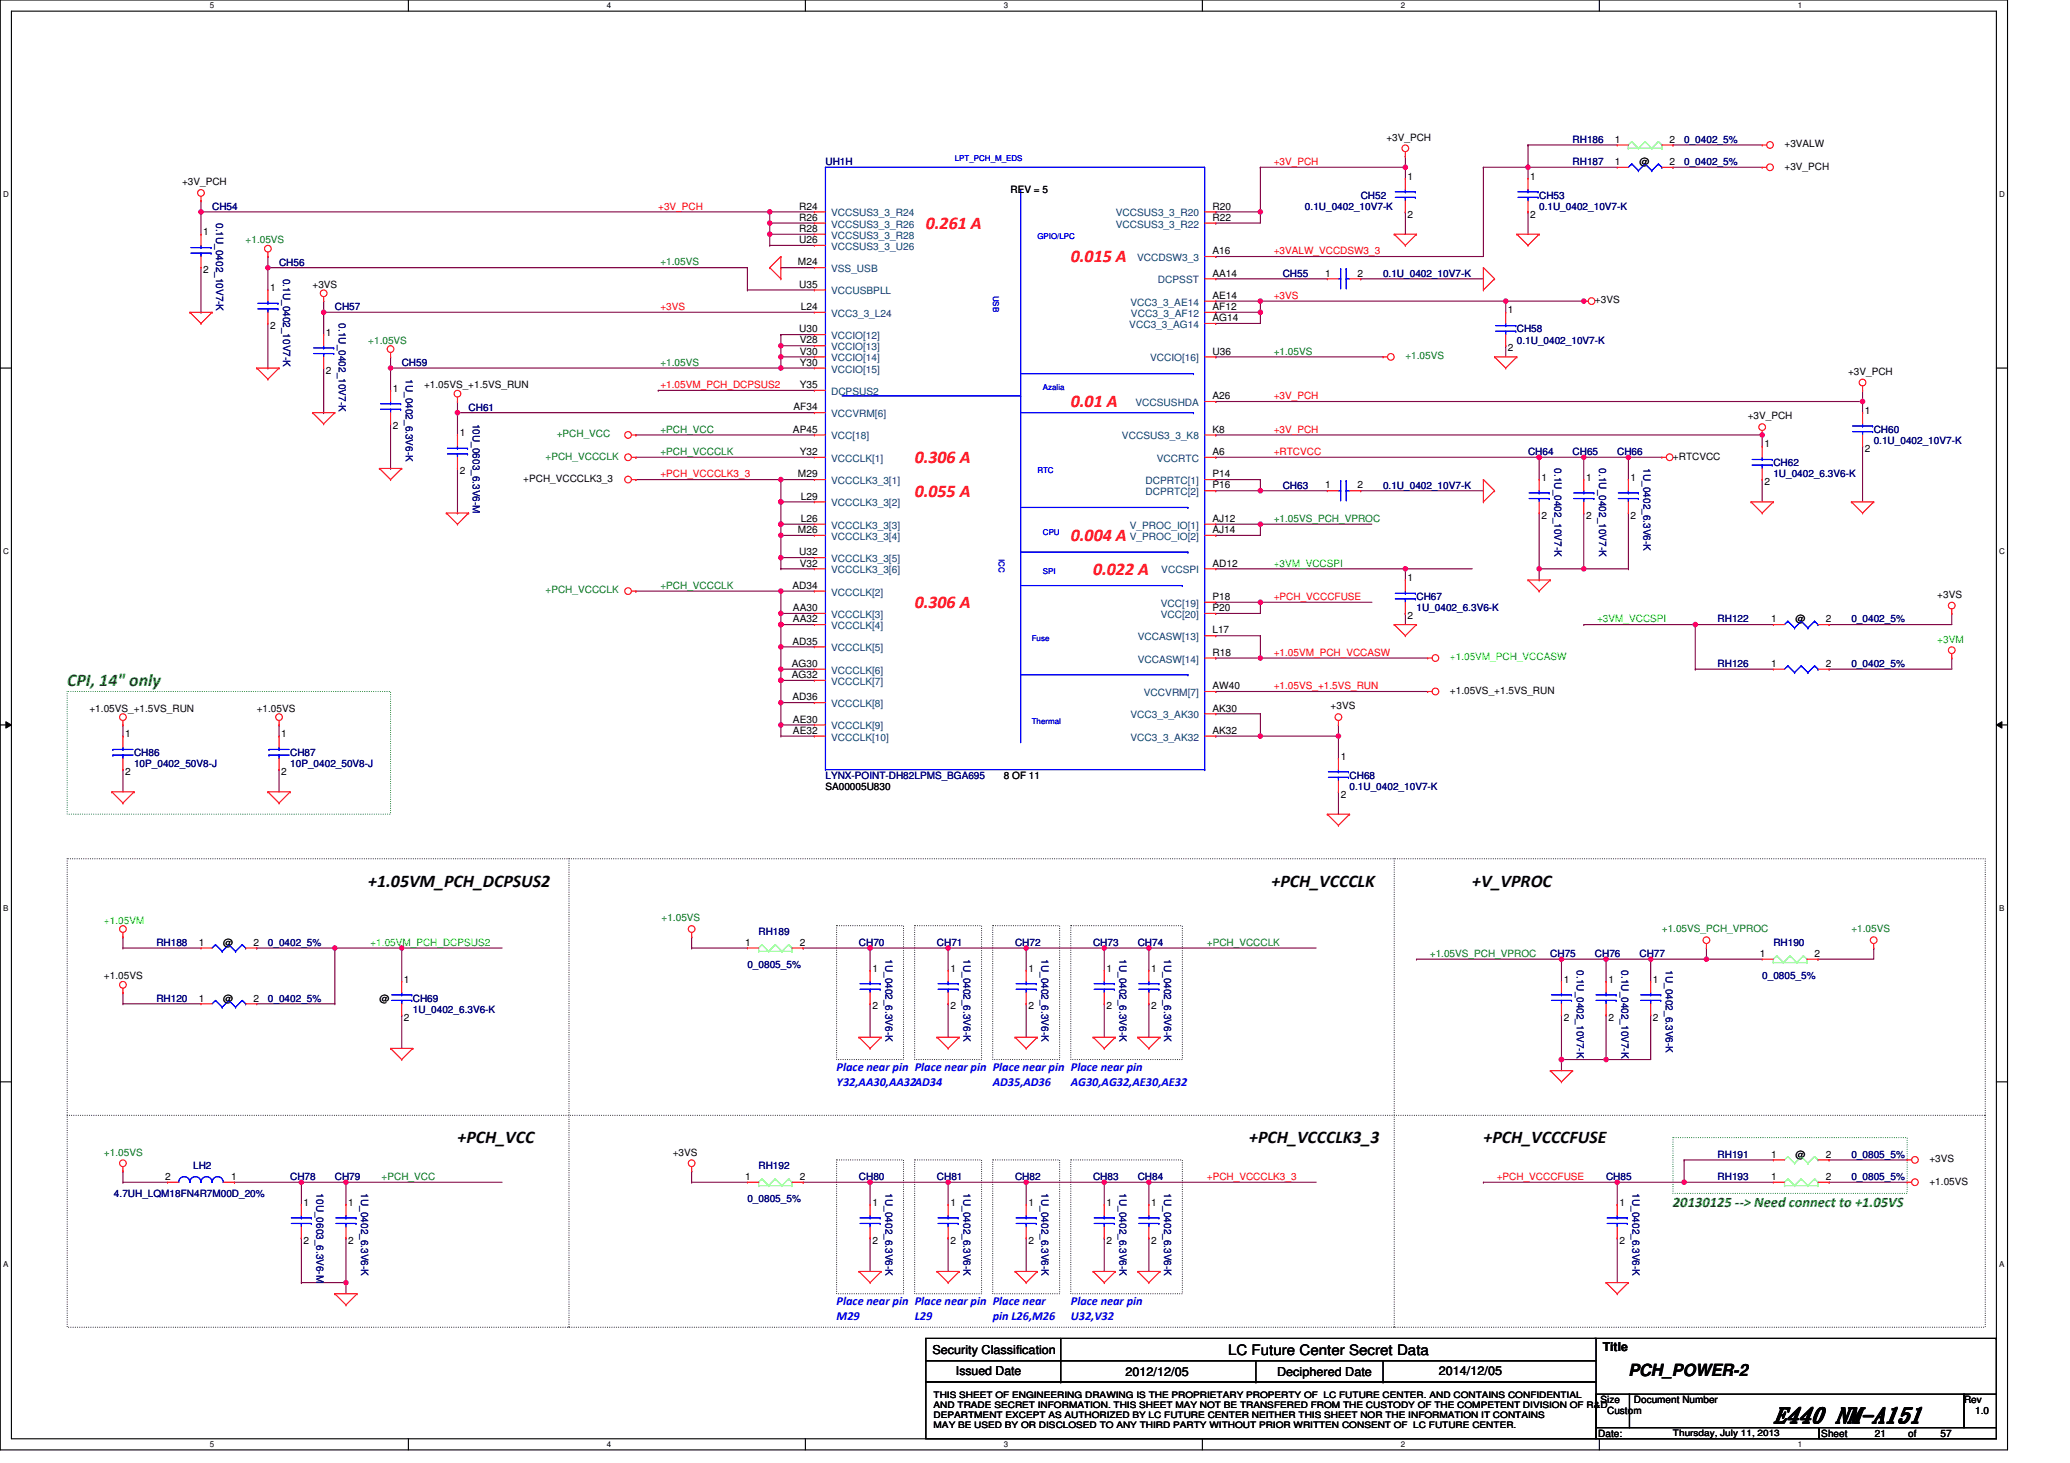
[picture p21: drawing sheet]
<svg xmlns="http://www.w3.org/2000/svg" width="297mm" height="210mm" viewBox="0 0 297 210" stroke-linecap="round" stroke-linejoin="round" font-family="sans-serif">
<defs><g id="words">
<text font-size="3" x="254.6" y="204.1">E440 NM-A151</text>
<g font-size="2.6" fill="#f00">
<text x="132.9" y="32.8">0.261 A</text>
<text x="153.7" y="37.6">0.015 A</text>
<text x="153.7" y="58.4">0.01 A</text>
<text x="131.3" y="71.2">0.055 A</text>
<text x="131.3" y="66.4">0.306 A</text>
<text x="153.7" y="77.6">0.004 A</text>
<text x="156.9" y="82.4">0.022 A</text>
<text x="131.3" y="87.2">0.306 A</text>
</g>
<text font-size="2.6" fill="#008000" x="9.6" y="98.5">CPI, 14&quot; only</text>
<g font-size="2.6">
<text x="52.8" y="127.3">+1.05VM_PCH_DCPSUS2</text>
<text x="182.5" y="127.3">+PCH_VCCCLK</text>
<text x="211.3" y="127.3">+V_VPROC</text>
<text x="65.6" y="164.1">+PCH_VCC</text>
<text x="179.3" y="164.1">+PCH_VCCCLK3_3</text>
<text x="212.9" y="164.1">+PCH_VCCCFUSE</text>
</g>
<text font-size="2.4" x="233.7" y="197.4">PCH_POWER-2</text>
<text font-size="2.1" fill="#008000" x="240.1" y="173.2">20130125 --&gt; Need connect to +1.05VS</text>
<text font-size="2.1" x="176.2" y="194.4">LC Future Center Secret Data</text>
<g font-size="1.8" fill="#00f">
<text x="120.1" y="153.7">Place near pin Place near pin Place near pin Place near pin</text>
<text x="120.1" y="155.8">Y32,AA30,AA32AD34</text>
<text x="142.5" y="155.8">AD35,AD36</text>
<text x="153.7" y="155.8">AG30,AG32,AE30,AE32</text>
<text x="120.1" y="187.3">Place near pin Place near pin Place near</text>
<text x="120.1" y="189.4">M29</text>
<text x="131.3" y="189.4">L29</text>
<text x="142.5" y="189.4">pin L26,M26</text>
<text x="153.7" y="187.3">Place near pin</text>
<text x="153.7" y="189.4">U32,V32</text>
</g>
<g font-size="1.8">
<text x="133.8" y="194.3">Security Classification</text>
<text x="137.2" y="197.3">Issued Date</text>
<text x="161.5" y="197.5">2012/12/05</text>
<text x="183.3" y="197.5">Deciphered Date</text>
<text x="206.5" y="197.3">2014/12/05</text>
<text x="230" y="193.8">Title</text>
</g>
<g font-size="1.4" fill="#000080">
<text x="118.5" y="23.7">UH1H</text>
<text x="225.7" y="20.5">RH186</text>
<text x="225.7" y="23.7">RH187</text>
<text x="241.7" y="20.5">0_0402_5%</text>
<text x="241.7" y="23.7">0_0402_5%</text>
<text x="195.3" y="28.5">CH52</text>
<text x="220.9" y="28.5">CH53</text>
<text x="30.4" y="30.1">CH54</text>
<text x="31" y="32" transform="rotate(90 31 32)">0.1U_0402_10V7-K</text>
<text x="187.3" y="30.1">0.1U_0402_10V7-K</text>
<text x="220.9" y="30.1">0.1U_0402_10V7-K</text>
<text x="40" y="38.1">CH56</text>
<text x="40.6" y="40" transform="rotate(90 40.6 40)">0.1U_0402_10V7-K</text>
<text x="184.1" y="39.7">CH55</text>
<text x="198.5" y="39.7">0.1U_0402_10V7-K</text>
<text x="48" y="44.5">CH57</text>
<text x="48.6" y="46.4" transform="rotate(90 48.6 46.4)">0.1U_0402_10V7-K</text>
<text x="217.7" y="47.7">CH58</text>
<text x="57.6" y="52.5">CH59</text>
<text x="217.7" y="49.3">0.1U_0402_10V7-K</text>
<text x="58.2" y="54.4" transform="rotate(90 58.2 54.4)">1U_0402_6.3V6-K</text>
<text x="67.2" y="58.9">CH61</text>
<text x="67.8" y="60.8" transform="rotate(90 67.8 60.8)">10U_0603_6.3V6-M</text>
<text x="219.3" y="65.3">CH64</text>
<text x="225.7" y="65.3">CH65</text>
<text x="232.1" y="65.3">CH66</text>
<text x="268.9" y="62.1">CH60</text>
<text x="268.9" y="63.7">0.1U_0402_10V7-K</text>
<text x="184.1" y="70.1">CH63</text>
<text x="198.5" y="70.1">0.1U_0402_10V7-K</text>
<text x="223.1" y="67.2" transform="rotate(90 223.1 67.2)">0.1U_0402_10V7-K</text>
<text x="229.5" y="67.2" transform="rotate(90 229.5 67.2)">0.1U_0402_10V7-K</text>
<text x="235.9" y="67.2" transform="rotate(90 235.9 67.2)">1U_0402_6.3V6-K</text>
<text x="254.5" y="66.9">CH62</text>
<text x="254.5" y="68.5">1U_0402_6.3V6-K</text>
<text x="203.3" y="86.1">CH67</text>
<text x="203.3" y="87.7">1U_0402_6.3V6-K</text>
<text x="246.5" y="89.3">RH122</text>
<text x="265.7" y="89.3">0_0402_5%</text>
<text x="246.5" y="95.7">RH126</text>
<text x="265.7" y="95.7">0_0402_5%</text>
<text x="19.2" y="108.5">CH86</text>
<text x="19.2" y="110.1">10P_0402_50V8-J</text>
<text x="41.6" y="108.5">CH87</text>
<text x="41.6" y="110.1">10P_0402_50V8-J</text>
<text x="118.5" y="111.7">LYNX-POINT-DH82LPMS_BGA695</text>
<text x="193.7" y="111.7">CH68</text>
<text x="193.7" y="113.3">0.1U_0402_10V7-K</text>
<text x="22.4" y="135.7">RH188</text>
<text x="38.4" y="135.7">0_0402_5%</text>
<text x="108.9" y="134.1">RH189</text>
<text x="123.3" y="135.7">CH70</text>
<text x="127" y="137.6" transform="rotate(90 127 137.6)">1U_0402_6.3V6-K</text>
<text x="134.5" y="135.7">CH71</text>
<text x="138.2" y="137.6" transform="rotate(90 138.2 137.6)">1U_0402_6.3V6-K</text>
<text x="145.7" y="135.7">CH72</text>
<text x="149.4" y="137.6" transform="rotate(90 149.4 137.6)">1U_0402_6.3V6-K</text>
<text x="156.9" y="135.7">CH73</text>
<text x="160.6" y="137.6" transform="rotate(90 160.6 137.6)">1U_0402_6.3V6-K</text>
<text x="163.3" y="135.7">CH74</text>
<text x="167.1" y="137.6" transform="rotate(90 167.1 137.6)">1U_0402_6.3V6-K</text>
<text x="222.5" y="137.3">CH75</text>
<text x="228.9" y="137.3">CH76</text>
<text x="235.3" y="137.3">CH77</text>
<text x="254.5" y="135.7">RH190</text>
<text x="22.4" y="143.7">RH120</text>
<text x="38.4" y="143.7">0_0402_5%</text>
<text x="59.2" y="143.7">CH69</text>
<text x="107.3" y="138.9">0_0805_5%</text>
<text x="226.3" y="139.2" transform="rotate(90 226.3 139.2)">0.1U_0402_10V7-K</text>
<text x="232.7" y="139.2" transform="rotate(90 232.7 139.2)">0.1U_0402_10V7-K</text>
<text x="239.1" y="139.2" transform="rotate(90 239.1 139.2)">1U_0402_6.3V6-K</text>
<text x="252.9" y="140.5">0_0805_5%</text>
<text x="59.2" y="145.3">1U_0402_6.3V6-K</text>
<text x="27.7" y="167.7">LH2</text>
<text x="108.9" y="167.7">RH192</text>
<text x="246.5" y="166.1">RH191</text>
<text x="265.7" y="166.1">0_0805_5%</text>
<text x="16.4" y="171.7">4.7UH_LQM18FN4R7M00D_20%</text>
<text x="41.6" y="169.3">CH78</text>
<text x="45.4" y="171.2" transform="rotate(90 45.4 171.2)">10U_0603_6.3V6-M</text>
<text x="48" y="169.3">CH79</text>
<text x="51.8" y="171.2" transform="rotate(90 51.8 171.2)">1U_0402_6.3V6-K</text>
<text x="107.3" y="172.5">0_0805_5%</text>
<text x="123.3" y="169.3">CH80</text>
<text x="127" y="171.2" transform="rotate(90 127 171.2)">1U_0402_6.3V6-K</text>
<text x="134.5" y="169.3">CH81</text>
<text x="138.2" y="171.2" transform="rotate(90 138.2 171.2)">1U_0402_6.3V6-K</text>
<text x="145.7" y="169.3">CH82</text>
<text x="149.4" y="171.2" transform="rotate(90 149.4 171.2)">1U_0402_6.3V6-K</text>
<text x="156.9" y="169.3">CH83</text>
<text x="160.6" y="171.2" transform="rotate(90 160.6 171.2)">1U_0402_6.3V6-K</text>
<text x="163.3" y="169.3">CH84</text>
<text x="167.1" y="171.2" transform="rotate(90 167.1 171.2)">1U_0402_6.3V6-K</text>
<text x="230.5" y="169.3">CH85</text>
<text x="234.3" y="171.2" transform="rotate(90 234.3 171.2)">1U_0402_6.3V6-K</text>
<text x="246.5" y="169.3">RH193</text>
<text x="265.7" y="169.3">0_0805_5%</text>
</g>
<g font-size="1.4" fill="#f00">
<text x="182.8" y="23.7">+3V_PCH</text>
<text x="94.5" y="30.1">+3V_PCH</text>
<text x="182.8" y="36.5">+3VALW_VCCDSW3_3</text>
<text x="94.8" y="44.5">+3VS</text>
<text x="182.8" y="42.9">+3VS</text>
<text x="94.8" y="55.7">+1.05VM_PCH_DCPSUS2</text>
<text x="182.8" y="57.3">+3V_PCH</text>
<text x="182.8" y="65.3">+RTCVCC</text>
<text x="182.8" y="62.1">+3V_PCH</text>
<text x="94.8" y="68.5">+PCH_VCCCLK3_3</text>
<text x="182.8" y="86.1">+PCH_VCCCFUSE</text>
<text x="182.8" y="94.1">+1.05VM_PCH_VCCASW</text>
<text x="182.8" y="98.9">+1.05VS_+1.5VS_RUN</text>
<text x="173.2" y="169.3">+PCH_VCCCLK3_3</text>
<text x="214.8" y="169.3">+PCH_VCCCFUSE</text>
</g>
<g font-size="1.4">
<text x="198.9" y="20.2">+3V_PCH</text>
<text x="231.7" y="20.5">1</text>
<text x="231.7" y="23.7">1</text>
<text x="235.3" y="23.7">@</text>
<text x="239.6" y="20.5">2</text>
<text x="239.6" y="23.7">2</text>
<text x="256.1" y="21.1">+3VALW</text>
<text x="26.1" y="26.6">+3V_PCH</text>
<text x="145" y="27.7">REV = 5</text>
<text x="202" y="25.8">1</text>
<text x="219.6" y="25.8">1</text>
<text x="256.1" y="24.3">+3V_PCH</text>
<text x="29.2" y="33.8">1</text>
<text x="114.7" y="31.7">R26</text>
<text x="114.7" y="33.3">R28</text>
<text x="114.7" y="34.9">U26</text>
<text x="114.7" y="30.1">R24</text>
<text x="174" y="30.1">R20</text>
<text x="174" y="31.7">R22</text>
<text x="202" y="31.2">2</text>
<text x="219.6" y="31.2">2</text>
<text x="29.2" y="39.2">2</text>
<text x="38.8" y="41.8">1</text>
<text x="44.8" y="41.3">+3VS</text>
<text x="114.5" y="38.1">M24</text>
<text x="114.7" y="41.3">U35</text>
<text x="174" y="36.5">A16</text>
<text x="174" y="39.7">AA14</text>
<text x="190.1" y="39.7">1</text>
<text x="194.8" y="39.7">2</text>
<text x="38.8" y="47.2">2</text>
<text x="114.7" y="47.7">U30</text>
<text x="114.9" y="44.5">L24</text>
<text x="174" y="42.9">AE14</text>
<text x="174" y="44.5">AF12</text>
<text x="174" y="46.1">AG14</text>
<text x="216.4" y="45">1</text>
<text x="228.9" y="43.5">+3VS</text>
<text x="46.8" y="48.2">1</text>
<text x="46.8" y="53.6">2</text>
<text x="114.8" y="50.9">V30</text>
<text x="114.8" y="49.3">V28</text>
<text x="114.8" y="52.5">Y30</text>
<text x="174" y="50.9">U36</text>
<text x="216.4" y="50.4">2</text>
<text x="265.2" y="53.8">+3V_PCH</text>
<text x="56.4" y="56.2">1</text>
<text x="60.8" y="55.7">+1.05VS_+1.5VS_RUN</text>
<text x="113.9" y="58.9">AF34</text>
<text x="114.8" y="55.7">Y35</text>
<text x="174" y="57.3">A26</text>
<text x="267.6" y="59.4">1</text>
<text x="56.4" y="61.6">2</text>
<text x="66" y="62.6">1</text>
<text x="113.8" y="62.1">AP45</text>
<text x="114.8" y="65.3">Y32</text>
<text x="174" y="62.1">K8</text>
<text x="174" y="65.3">A6</text>
<text x="240.1" y="65.9">+RTCVCC</text>
<text x="250.8" y="60.2">+3V_PCH</text>
<text x="253.2" y="64.2">1</text>
<text x="267.6" y="64.8">2</text>
<text x="66" y="68">2</text>
<text x="75.1" y="69.1">+PCH_VCCCLK3_3</text>
<text x="114.5" y="68.5">M29</text>
<text x="114.9" y="71.7">L29</text>
<text x="174" y="68.5">P14</text>
<text x="174" y="70.1">P16</text>
<text x="190.1" y="70.1">1</text>
<text x="194.8" y="70.1">2</text>
<text x="221.2" y="69">1</text>
<text x="227.6" y="69">1</text>
<text x="234" y="69">1</text>
<text x="253.2" y="69.6">2</text>
<text x="114.5" y="76.5">M26</text>
<text x="114.9" y="74.9">L26</text>
<text x="174" y="74.9">AJ12</text>
<text x="174" y="76.5">AJ14</text>
<text x="221.2" y="74.4">2</text>
<text x="227.6" y="74.4">2</text>
<text x="234" y="74.4">2</text>
<text x="114.7" y="79.7">U32</text>
<text x="114.8" y="81.3">V32</text>
<text x="174" y="81.3">AD12</text>
<text x="202" y="83.4">1</text>
<text x="113.7" y="84.5">AD34</text>
<text x="113.8" y="87.7">AA30</text>
<text x="113.8" y="89.3">AA32</text>
<text x="174" y="86.1">P18</text>
<text x="174" y="87.7">P20</text>
<text x="202" y="88.8">2</text>
<text x="254.1" y="89.3">1</text>
<text x="257.7" y="89.3">@</text>
<text x="262" y="89.3">2</text>
<text x="278" y="85.8">+3VS</text>
<text x="113.6" y="95.7">AG30</text>
<text x="113.7" y="92.5">AD35</text>
<text x="174" y="90.9">L17</text>
<text x="174" y="94.1">R18</text>
<text x="254.1" y="95.7">1</text>
<text x="262" y="95.7">2</text>
<text x="113.6" y="97.3">AG32</text>
<text x="113.7" y="100.5">AD36</text>
<text x="174" y="98.9">AW40</text>
<text x="190.9" y="101.8">+3VS</text>
<text x="208.1" y="99.5">+1.05VS_+1.5VS_RUN</text>
<text x="12.8" y="102.1">+1.05VS_+1.5VS_RUN</text>
<text x="18" y="105.8">1</text>
<text x="36.8" y="102.1">+1.05VS</text>
<text x="40.4" y="105.8">1</text>
<text x="113.8" y="103.7">AE30</text>
<text x="113.8" y="105.3">AE32</text>
<text x="174" y="102.1">AK30</text>
<text x="174" y="105.3">AK32</text>
<text x="18" y="111.2">2</text>
<text x="40.4" y="111.2">2</text>
<text x="118.5" y="113.3">SA00005U830</text>
<text x="144.1" y="111.7">8 OF 11</text>
<text x="192.4" y="109">1</text>
<text x="192.4" y="114.4">2</text>
<text x="28.5" y="135.7">1</text>
<text x="32" y="135.7">@</text>
<text x="36.4" y="135.7">2</text>
<text x="106.9" y="135.7">1</text>
<text x="114.8" y="135.7">2</text>
<text x="252.5" y="137.3">1</text>
<text x="260.4" y="137.3">2</text>
<text x="14.9" y="140.5">+1.05VS</text>
<text x="28.5" y="143.7">1</text>
<text x="32" y="143.7">@</text>
<text x="36.4" y="143.7">2</text>
<text x="54.4" y="143.7">@</text>
<text x="58" y="141">1</text>
<text x="125.2" y="139.4">1</text>
<text x="136.4" y="139.4">1</text>
<text x="147.6" y="139.4">1</text>
<text x="158.8" y="139.4">1</text>
<text x="165.2" y="139.4">1</text>
<text x="224.4" y="141">1</text>
<text x="230.8" y="141">1</text>
<text x="237.2" y="141">1</text>
<text x="58" y="146.4">2</text>
<text x="125.2" y="144.8">2</text>
<text x="136.4" y="144.8">2</text>
<text x="147.6" y="144.8">2</text>
<text x="158.8" y="144.8">2</text>
<text x="165.2" y="144.8">2</text>
<text x="224.4" y="146.4">2</text>
<text x="230.8" y="146.4">2</text>
<text x="237.2" y="146.4">2</text>
<text x="96.5" y="165.8">+3VS</text>
<text x="254.1" y="166.1">1</text>
<text x="257.7" y="166.1">@</text>
<text x="262" y="166.1">2</text>
<text x="276.9" y="166.8">+3VS</text>
<text x="23.7" y="169.3">2</text>
<text x="33.2" y="169.3">1</text>
<text x="43.6" y="173">1</text>
<text x="50" y="173">1</text>
<text x="106.9" y="169.3">1</text>
<text x="114.8" y="169.3">2</text>
<text x="125.2" y="173">1</text>
<text x="136.4" y="173">1</text>
<text x="147.6" y="173">1</text>
<text x="158.8" y="173">1</text>
<text x="165.2" y="173">1</text>
<text x="232.4" y="173">1</text>
<text x="254.1" y="169.3">1</text>
<text x="262" y="169.3">2</text>
<text x="276.9" y="170">+1.05VS</text>
<text x="43.6" y="178.4">2</text>
<text x="50" y="178.4">2</text>
<text x="125.2" y="178.4">2</text>
<text x="136.4" y="178.4">2</text>
<text x="147.6" y="178.4">2</text>
<text x="158.8" y="178.4">2</text>
<text x="165.2" y="178.4">2</text>
<text x="232.4" y="178.4">2</text>
<text x="229.7" y="201.3">Size</text>
<text x="230.6" y="202.9">Custom</text>
<text x="234.5" y="201.3">Document Number</text>
<text x="281.8" y="201.3">Rev</text>
<text x="283.4" y="202.9">1.0</text>
<text x="229.4" y="206.1">Date:</text>
<text x="261.4" y="206.1">Sheet</text>
<text x="269" y="206.1">21</text>
<text x="273.8" y="206.1">of</text>
<text x="278.5" y="206.1">57</text>
</g>
<g font-size="1.4" fill="#008000">
<text x="35.2" y="34.9">+1.05VS</text>
<text x="94.8" y="38.1">+1.05VS</text>
<text x="52.8" y="49.3">+1.05VS</text>
<text x="94.8" y="52.5">+1.05VS</text>
<text x="182.8" y="50.9">+1.05VS</text>
<text x="201.7" y="51.5">+1.05VS</text>
<text x="78.3" y="65.9">+PCH_VCCCLK</text>
<text x="79.9" y="62.7">+PCH_VCC</text>
<text x="94.8" y="62.1">+PCH_VCC</text>
<text x="94.8" y="65.3">+PCH_VCCCLK</text>
<text x="182.8" y="74.9">+1.05VS_PCH_VPROC</text>
<text x="78.3" y="85.1">+PCH_VCCCLK</text>
<text x="94.8" y="84.5">+PCH_VCCCLK</text>
<text x="94.9" y="132.2">+1.05VS</text>
<text x="173.2" y="135.7">+PCH_VCCCLK</text>
<text x="205.2" y="137.3">+1.05VS_PCH_VPROC</text>
<text x="238.5" y="133.8">+1.05VS_PCH_VPROC</text>
<text x="265.7" y="133.8">+1.05VS</text>
<text x="14.9" y="165.8">+1.05VS</text>
<text x="54.8" y="169.3">+PCH_VCC</text>
</g>
<g font-size="1.4" fill="#004080">
<text x="119.3" y="32.7">VCCSUS3_3_R26</text>
<text x="119.3" y="34.3">VCCSUS3_3_R28</text>
<text x="119.3" y="35.9">VCCSUS3_3_U26</text>
<text x="119.3" y="31.1">VCCSUS3_3_R24</text>
<text x="160.1" y="31.1">VCCSUS3_3_R20</text>
<text x="160.1" y="32.7">VCCSUS3_3_R22</text>
<text x="119.3" y="39.1">VSS_USB</text>
<text x="163.2" y="37.5">VCCDSW3_3</text>
<text x="166.2" y="40.7">DCPSST</text>
<text x="119.3" y="42.3">VCCUSBPLL</text>
<text x="119.3" y="45.5">VCC3_3_L24</text>
<text x="162.1" y="47.1">VCC3_3_AG14</text>
<text x="162.2" y="43.9">VCC3_3_AE14</text>
<text x="162.3" y="45.5">VCC3_3_AF12</text>
<text x="119.3" y="48.7">VCCIO[12]</text>
<text x="119.3" y="51.9">VCCIO[14]</text>
<text x="119.3" y="50.3">VCCIO[13]</text>
<text x="119.3" y="53.5">VCCIO[15]</text>
<text x="165" y="51.9">VCCIO[16]</text>
<text x="119.3" y="59.9">VCCVRM[6]</text>
<text x="119.3" y="56.7">DCPSUS2</text>
<text x="162.9" y="58.3">VCCSUSHDA</text>
<text x="119.3" y="63.1">VCC[18]</text>
<text x="161" y="63.1">VCCSUS3_3_K8</text>
<text x="119.3" y="66.3">VCCCLK[1]</text>
<text x="119.3" y="69.5">VCCCLK3_3[1]</text>
<text x="164.4" y="69.5">DCPRTC[1]</text>
<text x="164.4" y="71.1">DCPRTC[2]</text>
<text x="166" y="66.3">VCCRTC</text>
<text x="119.3" y="72.7">VCCCLK3_3[2]</text>
<text x="119.3" y="75.9">VCCCLK3_3[3]</text>
<text x="119.3" y="77.5">VCCCLK3_3[4]</text>
<text x="162.1" y="75.9">V_PROC_IO[1]</text>
<text x="162.1" y="77.5">V_PROC_IO[2]</text>
<text x="119.3" y="80.7">VCCCLK3_3[5]</text>
<text x="119.3" y="82.3">VCCCLK3_3[6]</text>
<text x="166.6" y="82.3">VCCSPI</text>
<text x="119.3" y="85.5">VCCCLK[2]</text>
<text x="119.3" y="88.7">VCCCLK[3]</text>
<text x="166.6" y="87.1">VCC[19]</text>
<text x="166.6" y="88.7">VCC[20]</text>
<text x="119.3" y="90.3">VCCCLK[4]</text>
<text x="119.3" y="93.5">VCCCLK[5]</text>
<text x="163.3" y="91.9">VCCASW[13]</text>
<text x="163.3" y="95.1">VCCASW[14]</text>
<text x="119.3" y="96.7">VCCCLK[6]</text>
<text x="119.3" y="98.3">VCCCLK[7]</text>
<text x="119.3" y="101.5">VCCCLK[8]</text>
<text x="164.1" y="99.9">VCCVRM[7]</text>
<text x="119.3" y="104.7">VCCCLK[9]</text>
<text x="119.3" y="106.3">VCCCLK[10]</text>
<text x="162.2" y="103.1">VCC3_3_AK30</text>
<text x="162.2" y="106.3">VCC3_3_AK32</text>
</g>
<g font-size="1.4" fill="#0f0">
<text x="182.8" y="81.3">+3VM_VCCSPI</text>
<text x="229.2" y="89.3">+3VM_VCCSPI</text>
<text x="208.1" y="94.7">+1.05VM_PCH_VCCASW</text>
<text x="278" y="92.2">+3VM</text>
<text x="14.9" y="132.5">+1.05VM</text>
<text x="53.2" y="135.7">+1.05VM_PCH_DCPSUS2</text>
</g>
<g font-size="1.3">
<text x="134" y="200.5">THIS SHEET OF ENGINEERING DRAWING IS THE PROPRIETARY PROPERTY OF LC FUTURE CENTER. AND CONTAINS CONFIDENTIAL</text>
<text x="134" y="202">AND TRADE SECRET INFORMATION. THIS SHEET MAY NOT BE TRANSFERED FROM THE CUSTODY OF THE COMPETENT DIVISION OF R&amp;D</text>
<text x="134" y="203.5">DEPARTMENT EXCEPT AS AUTHORIZED BY LC FUTURE CENTER NEITHER THIS SHEET NOR THE INFORMATION IT CONTAINS</text>
<text x="134" y="204.9">MAY BE USED BY OR DISCLOSED TO ANY THIRD PARTY WITHOUT PRIOR WRITTEN CONSENT OF LC FUTURE CENTER.</text>
<text x="240.1" y="206">Thursday, July 11, 2013</text>
</g>
<g font-size="1.1">
<text x="30.1" y="1.2">5</text>
<text x="87.1" y="1.2">4</text>
<text x="144.1" y="1.2">3</text>
<text x="201" y="1.2">2</text>
<text x="258" y="1.2">1</text>
<text x=".4" y="28.2">D</text>
<text x="286.9" y="28.2">D</text>
<text x=".4" y="79.4">C</text>
<text x="286.9" y="79.4">C</text>
<text x=".4" y="130.6">B</text>
<text x="286.9" y="130.6">B</text>
<text x=".4" y="181.9">A</text>
<text x="286.9" y="181.9">A</text>
<text x="30.1" y="207.6">5</text>
<text x="87.1" y="207.6">4</text>
<text x="144.1" y="207.6">3</text>
<text x="201" y="207.6">2</text>
<text x="258" y="207.6">1</text>
</g>
<g font-size="1.1" fill="#00f">
<text x="137" y="23.1">LPT_PCH_M_EDS</text>
<text x="148.9" y="34.3">GPIO/LPC</text>
<text x="142.5" y="42.4" transform="rotate(90 142.5 42.4)">USB</text>
<text x="149.7" y="55.9">Azalia</text>
<text x="148.9" y="67.9">RTC</text>
<text x="149.7" y="76.7">CPU</text>
<text x="143.3" y="80.2" transform="rotate(90 143.3 80.2)">ICC</text>
<text x="149.7" y="82.3">SPI</text>
<text x="148.1" y="91.9">Fuse</text>
<text x="148.1" y="103.9">Thermal</text>
</g>
</g></defs>
<path d="M0 0h288.1v208h-288.1zM1.6 1.6h284.9v204.8h-284.9z" fill="none" stroke="#000" stroke-width=".16"/>
<g fill="#fff">
<path d="M30.1 .2h.7v1.2h-.7z"/>
<path d="M30.1 206.6h.7v1.3h-.7z"/>
</g>
<path d="M58.6 0v1.6M58.6 206.4v1.6" fill="none" stroke="#000" stroke-width=".16"/>
<g fill="#fff">
<path d="M87.1 .2h.6v1.2h-.6z"/>
<path d="M87.1 206.6h.6v1.3h-.6z"/>
</g>
<path d="M115.6 0v1.6M115.6 206.4v1.6" fill="none" stroke="#000" stroke-width=".16"/>
<g fill="#fff">
<path d="M144.1 .2h.6v1.2h-.6z"/>
<path d="M144.1 206.6h.6v1.3h-.6z"/>
</g>
<path d="M172.5 0v1.6M172.5 206.4v1.6" fill="none" stroke="#000" stroke-width=".16"/>
<g fill="#fff">
<path d="M201 .2h.7v1.2h-.7z"/>
<path d="M201 206.6h.7v1.3h-.7z"/>
</g>
<path d="M229.5 0v1.6M229.5 206.4v1.6" fill="none" stroke="#000" stroke-width=".16"/>
<g fill="#fff">
<path d="M258 .2h.6v1.2h-.6z"/>
<path d="M258 206.6h.6v1.3h-.6z"/>
<path d="M.4 27.2h.9v1.3h-.9z"/>
<path d="M286.9 27.2h.8v1.3h-.8z"/>
<path d="M.4 78.4h.9v1.3h-.9z"/>
<path d="M286.9 78.4h.8v1.3h-.8z"/>
</g>
<path d="M0 52.8h1.6M286.5 52.8h1.6" fill="none" stroke="#000" stroke-width=".16"/>
<g fill="#fff">
<path d="M.4 129.6h.8v1.3h-.8z"/>
<path d="M286.9 129.6h.7v1.3h-.7z"/>
</g>
<path d="M0 104h1.6M286.5 104h1.6" fill="none" stroke="#000" stroke-width=".16"/>
<path d="M.8 103.5l.8 .5-.8 .5zM286.5 104l.8-.5v1z" fill="#000"/>
<path d="M.8 103.5l.8 .5-.8 .5zM286.5 104l.8-.5v1z" fill="none" stroke="#000" stroke-width=".14"/>
<g fill="#fff">
<path d="M.4 180.8h.8v1.3h-.8z"/>
<path d="M286.9 180.8h.7v1.3h-.7z"/>
</g>
<path d="M0 155.2h1.6M286.5 155.2h1.6" fill="none" stroke="#000" stroke-width=".16"/>
<g fill="none" stroke="#000" stroke-width=".16" stroke-dasharray="0 .3">
<path d="M9.6 123.2h275.3v67.2h-275.3zM81.6 123.2v67.2M120.1 132.8h9.6v19.2h-9.6zM131.3 132.8h9.6v19.2h-9.6zM142.5 132.8h9.6v19.2h-9.6zM153.7 132.8h16v19.2h-16zM200.1 123.2v67.2M9.6 160h275.3M120.1 166.4h9.6v19.2h-9.6zM131.3 166.4h9.6v19.2h-9.6zM142.5 166.4h9.6v19.2h-9.6zM153.7 166.4h16v19.2h-16z"/>
<path d="M284.9 160h.1M81.6 190.4h.1M200.1 190.4h.1"/>
</g>
<path d="M9.6 99.2h46.4v17.6h-46.4zM240.1 163.2h33.6v8h-33.6z" fill="none" stroke="#008000" stroke-width=".16" stroke-dasharray="0 .3"/>
<path d="M94.5 56h.1M94.5 56h22.4M267.3 57.6h.1M267.3 56v1.6M180.9 75.2h.1M180.9 75.2h16M267.3 64h.1M267.3 64v8M174.5 88h.1M174.5 88h6.4" fill="none" stroke="#800040" stroke-width=".16"/>
<circle cx="180.9" cy="75.2" r=".31" fill="#f0f"/>
<circle cx="180.9" cy="75.2" r=".31" fill="none" stroke="#f0f" stroke-width=".16"/>
<g fill="none" stroke="#800040" stroke-width=".16">
<path d="M174.5 43.2h.1M174.5 46.4h.1M174.5 43.2h6.4M174.5 46.4h6.4M180.9 43.2h.1M180.9 43.2v1.6M216.1 43.2h.1M216.1 43.2v1.6M174.5 76.8h.1M180.9 75.2h.1M180.9 75.2v1.6h-6.4M112.1 84.8h.1"/>
<path d="M112.1 84.8v3.2"/>
</g>
<circle cx="112" cy="88" r=".31" fill="#f0f"/>
<circle cx="112" cy="88" r=".31" fill="none" stroke="#f0f" stroke-width=".16"/>
<path d="M201.7 24h.1M201.7 24v1.6M65.6 59.2h.1M65.6 59.2v3.2M112.1 84.8h.1M112.1 88h.1M112.1 89.6h.1M112.1 84.8h4.8M112.1 88h4.8M112.1 89.6h4.8" fill="none" stroke="#800040" stroke-width=".16"/>
<circle cx="112" cy="89.6" r=".31" fill="#f0f"/>
<circle cx="112" cy="89.6" r=".31" fill="none" stroke="#f0f" stroke-width=".16"/>
<path d="M192.1 104h.1M192.1 105.6h.1M192.1 104v4.8" fill="none" stroke="#800040" stroke-width=".16"/>
<circle cx="192.1" cy="105.6" r=".31" fill="#f0f"/>
<circle cx="192.1" cy="105.6" r=".31" fill="none" stroke="#f0f" stroke-width=".16"/>
<path d="M174.5 44.8h.1M174.5 44.8h6.4M65.6 73.6h.1M65.6 67.2v6.4M192.1 113.6h.1M192.1 113.6v3.2" fill="none" stroke="#800040" stroke-width=".16"/>
<circle cx="180.9" cy="44.8" r=".31" fill="#f0f"/>
<circle cx="180.9" cy="44.8" r=".31" fill="none" stroke="#f0f" stroke-width=".16"/>
<path d="M28.8 30.4h.1M28.8 30.4v3.2M219.3 24h.1M219.3 24h12.8M180.9 44.8h.1M180.9 44.8v1.6M112.1 92.8h.1M112.1 92.8h4.8M174.5 102.4h.1M174.5 102.4h6.4" fill="none" stroke="#800040" stroke-width=".16"/>
<circle cx="219.3" cy="24" r=".31" fill="#f0f"/>
<circle cx="219.3" cy="24" r=".31" fill="none" stroke="#f0f" stroke-width=".16"/>
<path d="M174.5 68.8h.1M174.5 68.8h6.4M112.1 96h.1M112.1 97.6h.1M112.1 96h4.8M112.1 97.6h4.8" fill="none" stroke="#800040" stroke-width=".16"/>
<circle cx="112" cy="97.6" r=".31" fill="#f0f"/>
<circle cx="112" cy="97.6" r=".31" fill="none" stroke="#f0f" stroke-width=".16"/>
<g fill="none" stroke="#800040" stroke-width=".16">
<path d="M56 52.8h.1M56 52.8v3.2M65.6 59.2h.1M65.6 59.2h51.3M112.1 52.8h.1M112.1 48h.1M112.1 52.8h4.8M112.1 48h4.8M56 67.2h.1M56 60.8v6.4M180.9 68.8h.1M180.9 68.8v1.6"/>
<path d="M112.1 81.6h.1M112.1 81.6h4.8M174.5 94.4h.1M174.5 91.2h.1M174.5 94.4h6.4M174.5 91.2h6.4M201.7 88h.1M201.7 88v1.6M112.1 100.8h.1M112.1 100.8h4.8"/>
</g>
<circle cx="65.6" cy="59.2" r=".31" fill="#f0f"/>
<circle cx="65.6" cy="59.2" r=".31" fill="none" stroke="#f0f" stroke-width=".16"/>
<path d="M91.3 62.4h.1M91.3 62.4h25.6M112.1 68.8h.1M112.1 68.8v3.2" fill="none" stroke="#800040" stroke-width=".16"/>
<circle cx="112" cy="72" r=".31" fill="#f0f"/>
<circle cx="112" cy="72" r=".31" fill="none" stroke="#f0f" stroke-width=".16"/>
<path d="M112.1 104h.1M112.1 104h4.8" fill="none" stroke="#800040" stroke-width=".16"/>
<circle cx="112" cy="104" r=".31" fill="#f0f"/>
<circle cx="112" cy="104" r=".31" fill="none" stroke="#f0f" stroke-width=".16"/>
<path d="M112.1 80h.1M112.1 80h4.8M112.1 80v1.6" fill="none" stroke="#800040" stroke-width=".16"/>
<circle cx="112" cy="80" r=".31" fill="#f0f"/>
<circle cx="112" cy="80" r=".31" fill="none" stroke="#f0f" stroke-width=".16"/>
<path d="M65.6 57.6h.1M65.6 57.6v1.6M112.1 49.6h.1M112.1 49.6v1.6M195.3 40h.1M195.3 40h17.6" fill="none" stroke="#800040" stroke-width=".16"/>
<circle cx="112" cy="49.6" r=".31" fill="#f0f"/>
<circle cx="112" cy="49.6" r=".31" fill="none" stroke="#f0f" stroke-width=".16"/>
<g fill="none" stroke="#800040" stroke-width=".16">
<path d="M112.1 48h.1M112.1 49.6h.1M112.1 51.2h.1M112.1 48v1.6M112.1 49.6h4.8M112.1 51.2h4.8M112.1 68.8h.1M112.1 76.8h.1M112.1 75.2h.1M112.1 68.8h4.8M112.1 76.8h4.8M112.1 75.2h4.8"/>
<path d="M201.7 81.6h.1M201.7 81.6v1.6M220.9 83.2h.1M220.9 81.6v1.6M112.1 105.6h.1M112.1 105.6h4.8"/>
</g>
<circle cx="112" cy="75.2" r=".31" fill="#f0f"/>
<circle cx="112" cy="75.2" r=".31" fill="none" stroke="#f0f" stroke-width=".16"/>
<path d="M112.1 75.2h.1M112.1 75.2v1.6" fill="none" stroke="#800040" stroke-width=".16"/>
<circle cx="112" cy="75.2" r=".31" fill="#f0f"/>
<circle cx="112" cy="75.2" r=".31" fill="none" stroke="#f0f" stroke-width=".16"/>
<path d="M112.1 88h.1M112.1 88v1.6M174.5 105.6h.1M180.9 102.4h.1M180.9 102.4v3.2h-6.4" fill="none" stroke="#800040" stroke-width=".16"/>
<circle cx="112" cy="89.6" r=".31" fill="#f0f"/>
<circle cx="112" cy="89.6" r=".31" fill="none" stroke="#f0f" stroke-width=".16"/>
<path d="M112.1 96h.1M112.1 96v1.6M112.1 104h.1M112.1 104v1.6" fill="none" stroke="#800040" stroke-width=".16"/>
<circle cx="112" cy="96" r=".31" fill="#f0f"/>
<circle cx="112" cy="96" r=".31" fill="none" stroke="#f0f" stroke-width=".16"/>
<path d="M112.1 89.6h.1M112.1 89.6v3.2" fill="none" stroke="#800040" stroke-width=".16"/>
<circle cx="112" cy="89.6" r=".31" fill="#f0f"/>
<circle cx="112" cy="89.6" r=".31" fill="none" stroke="#f0f" stroke-width=".16"/>
<path d="M112.1 97.6h.1M112.1 97.6v3.2" fill="none" stroke="#800040" stroke-width=".16"/>
<circle cx="112" cy="97.6" r=".31" fill="#f0f"/>
<circle cx="112" cy="97.6" r=".31" fill="none" stroke="#f0f" stroke-width=".16"/>
<path d="M180.9 86.4h.1M180.9 86.4h16" fill="none" stroke="#800040" stroke-width=".16"/>
<circle cx="180.9" cy="86.4" r=".31" fill="#f0f"/>
<circle cx="180.9" cy="86.4" r=".31" fill="none" stroke="#f0f" stroke-width=".16"/>
<path d="M180.9 30.4h.1M180.9 30.4v1.6" fill="none" stroke="#800040" stroke-width=".16"/>
<circle cx="180.9" cy="30.4" r=".31" fill="#f0f"/>
<circle cx="180.9" cy="30.4" r=".31" fill="none" stroke="#f0f" stroke-width=".16"/>
<path d="M174.5 32h.1M174.5 30.4h.1M174.5 32h6.4M174.5 30.4h6.4M112.1 72h.1M112.1 72h4.8" fill="none" stroke="#800040" stroke-width=".16"/>
<circle cx="112" cy="72" r=".31" fill="#f0f"/>
<circle cx="112" cy="72" r=".31" fill="none" stroke="#f0f" stroke-width=".16"/>
<path d="M112.1 72h.1M112.1 72v3.2M112.1 100.8h.1M112.1 100.8v3.2" fill="none" stroke="#800040" stroke-width=".16"/>
<circle cx="112" cy="100.8" r=".31" fill="#f0f"/>
<circle cx="112" cy="100.8" r=".31" fill="none" stroke="#f0f" stroke-width=".16"/>
<path d="M112.1 92.8h.1M112.1 92.8v3.2" fill="none" stroke="#800040" stroke-width=".16"/>
<circle cx="112" cy="92.8" r=".31" fill="#f0f"/>
<circle cx="112" cy="92.8" r=".31" fill="none" stroke="#f0f" stroke-width=".16"/>
<g fill="none" stroke="#800040" stroke-width=".16">
<path d="M112.1 38.4h.1M112.1 38.4h4.8M174.5 36.8h.1M212.9 24h.1M212.9 24v12.8h-38.4M212.9 24h6.4M219.3 24h.1M219.3 30.4h.1M219.3 24v1.6M219.3 30.4v3.2M240.1 24h.1M240.1 24h12.8"/>
<path d="M216.1 49.6h.1M216.1 49.6v1.6M112.1 76.8h.1M112.1 76.8v3.2M174.5 75.2h.1M174.5 75.2h6.4M252.9 62.4h.1M252.9 68.8h.1M252.9 62.4v1.6M252.9 68.8v3.2"/>
</g>
<circle cx="112" cy="76.8" r=".31" fill="#f0f"/>
<circle cx="112" cy="76.8" r=".31" fill="none" stroke="#f0f" stroke-width=".16"/>
<path d="M112.1 51.2h.1M112.1 51.2v1.6" fill="none" stroke="#800040" stroke-width=".16"/>
<circle cx="112" cy="51.2" r=".31" fill="#f0f"/>
<circle cx="112" cy="51.2" r=".31" fill="none" stroke="#f0f" stroke-width=".16"/>
<path d="M110.5 30.4h.1M110.5 30.4h6.4M174.5 86.4h.1M174.5 86.4h6.4M180.9 86.4h.1M180.9 91.2h.1M180.9 86.4v1.6M180.9 91.2v3.2" fill="none" stroke="#800040" stroke-width=".16"/>
<circle cx="110.4" cy="30.4" r=".31" fill="#f0f"/>
<circle cx="110.4" cy="30.4" r=".31" fill="none" stroke="#f0f" stroke-width=".16"/>
<path d="M110.5 35.2h.1M110.5 33.6h.1M110.5 35.2h6.4M110.5 33.6v1.6" fill="none" stroke="#800040" stroke-width=".16"/>
<circle cx="110.4" cy="33.6" r=".31" fill="#f0f"/>
<circle cx="110.4" cy="33.6" r=".31" fill="none" stroke="#f0f" stroke-width=".16"/>
<path d="M28.8 30.4h.1M28.8 30.4h81.7" fill="none" stroke="#800040" stroke-width=".16"/>
<circle cx="28.8" cy="30.4" r=".31" fill="#f0f"/>
<circle cx="28.8" cy="30.4" r=".31" fill="none" stroke="#f0f" stroke-width=".16"/>
<path d="M110.5 32h.1M110.5 30.4h.1M110.5 33.6h.1M110.5 32h6.4M110.5 30.4v3.2M110.5 33.6h6.4" fill="none" stroke="#800040" stroke-width=".16"/>
<circle cx="110.4" cy="32" r=".31" fill="#f0f"/>
<circle cx="110.4" cy="32" r=".31" fill="none" stroke="#f0f" stroke-width=".16"/>
<path d="M107.3 38.4h.1M107.3 38.4v3.2M46.4 44.8h.1M46.4 44.8h70.5M107.3 41.6h.1M107.3 41.6h9.6" fill="none" stroke="#800040" stroke-width=".16"/>
<circle cx="46.4" cy="44.8" r=".31" fill="#f0f"/>
<circle cx="46.4" cy="44.8" r=".31" fill="none" stroke="#f0f" stroke-width=".16"/>
<path d="M46.4 43.2h.1M46.4 43.2v1.6M56 52.8h.1M56 52.8h56.1" fill="none" stroke="#800040" stroke-width=".16"/>
<circle cx="112" cy="52.8" r=".31" fill="#f0f"/>
<circle cx="112" cy="52.8" r=".31" fill="none" stroke="#f0f" stroke-width=".16"/>
<circle cx="56" cy="52.8" r=".31" fill="#f0f"/>
<circle cx="56" cy="52.8" r=".31" fill="none" stroke="#f0f" stroke-width=".16"/>
<path d="M56 51.2h.1M56 51.2v1.6M57.6 136h.1M57.6 136h14.4" fill="none" stroke="#800040" stroke-width=".16"/>
<circle cx="57.6" cy="136" r=".31" fill="#f0f"/>
<circle cx="57.6" cy="136" r=".31" fill="none" stroke="#f0f" stroke-width=".16"/>
<path d="M17.6 136h.1M17.6 134.4h.1M17.6 136h11.2M17.6 134.4v1.6M48 136h.1M48 136h9.6M57.6 136h.1M57.6 136v4.8M57.6 145.6h.1M57.6 145.6v4.8" fill="none" stroke="#800040" stroke-width=".16"/>
<circle cx="48" cy="136" r=".31" fill="#f0f"/>
<circle cx="48" cy="136" r=".31" fill="none" stroke="#f0f" stroke-width=".16"/>
<path d="M91.3 65.6h.1M91.3 65.6h25.6M91.3 84.8h.1M91.3 84.8h20.8" fill="none" stroke="#800040" stroke-width=".16"/>
<circle cx="112" cy="84.8" r=".31" fill="#f0f"/>
<circle cx="112" cy="84.8" r=".31" fill="none" stroke="#f0f" stroke-width=".16"/>
<path d="M91.3 68.8h.1M91.3 68.8h20.8" fill="none" stroke="#800040" stroke-width=".16"/>
<circle cx="112" cy="68.8" r=".31" fill="#f0f"/>
<circle cx="112" cy="68.8" r=".31" fill="none" stroke="#f0f" stroke-width=".16"/>
<path d="M28.8 38.4v6.4M38.4 38.4h.1M38.4 38.4h68.9M28.8 44.8h.1" fill="none" stroke="#800040" stroke-width=".16"/>
<circle cx="38.4" cy="38.4" r=".31" fill="#f0f"/>
<circle cx="38.4" cy="38.4" r=".31" fill="none" stroke="#f0f" stroke-width=".16"/>
<g fill="none" stroke="#800040" stroke-width=".16">
<path d="M28.8 28.8h.1M28.8 28.8v1.6M38.4 36.8h.1M38.4 38.4h.1M38.4 36.8v4.8M201.7 30.4h.1M201.7 30.4v3.2M219.3 20.8h.1M219.3 20.8h12.8M219.3 20.8v3.2M240.1 20.8h.1M240.1 20.8h12.8"/>
<path d="M38.4 52.8h.1M38.4 46.4v6.4M46.4 59.2h.1M46.4 44.8h.1M46.4 44.8v3.2M46.4 52.8v6.4M216.1 43.2h.1M216.1 43.2h11.2"/>
</g>
<circle cx="227.3" cy="43.2" r=".31" fill="#f0f"/>
<circle cx="227.3" cy="43.2" r=".31" fill="none" stroke="#f0f" stroke-width=".16"/>
<circle cx="216.1" cy="43.2" r=".31" fill="#f0f"/>
<circle cx="216.1" cy="43.2" r=".31" fill="none" stroke="#f0f" stroke-width=".16"/>
<path d="M180.9 24h.1M180.9 24h20.8" fill="none" stroke="#800040" stroke-width=".16"/>
<circle cx="201.7" cy="24" r=".31" fill="#f0f"/>
<circle cx="201.7" cy="24" r=".31" fill="none" stroke="#f0f" stroke-width=".16"/>
<path d="M174.5 51.2h.1M174.5 51.2h24M220.9 65.6h.1M220.9 65.6v3.2M227.3 65.6h.1M227.3 65.6v3.2M227.3 73.6v8M233.7 65.6h.1M233.7 65.6v3.2M220.9 81.6h.1M220.9 81.6h6.4M227.3 81.6h.1" fill="none" stroke="#800040" stroke-width=".16"/>
<circle cx="227.3" cy="81.6" r=".31" fill="#f0f"/>
<circle cx="227.3" cy="81.6" r=".31" fill="none" stroke="#f0f" stroke-width=".16"/>
<circle cx="220.9" cy="81.6" r=".31" fill="#f0f"/>
<circle cx="220.9" cy="81.6" r=".31" fill="none" stroke="#f0f" stroke-width=".16"/>
<path d="M174.5 65.6h.1M174.5 65.6h46.4M220.9 73.6v8M233.7 73.6v8M220.9 81.6h.1M227.3 81.6h.1M227.3 81.6h6.4M233.7 81.6h.1" fill="none" stroke="#800040" stroke-width=".16"/>
<circle cx="220.9" cy="65.6" r=".31" fill="#f0f"/>
<circle cx="220.9" cy="65.6" r=".31" fill="none" stroke="#f0f" stroke-width=".16"/>
<path d="M233.7 65.6h.1M233.7 65.6h4.8" fill="none" stroke="#800040" stroke-width=".16"/>
<circle cx="233.7" cy="65.6" r=".31" fill="#f0f"/>
<circle cx="233.7" cy="65.6" r=".31" fill="none" stroke="#f0f" stroke-width=".16"/>
<path d="M220.9 65.6h.1M220.9 65.6h6.4" fill="none" stroke="#800040" stroke-width=".16"/>
<circle cx="220.9" cy="65.6" r=".31" fill="#f0f"/>
<circle cx="220.9" cy="65.6" r=".31" fill="none" stroke="#f0f" stroke-width=".16"/>
<path d="M227.3 65.6h.1M227.3 65.6h6.4" fill="none" stroke="#800040" stroke-width=".16"/>
<circle cx="227.3" cy="65.6" r=".31" fill="#f0f"/>
<circle cx="227.3" cy="65.6" r=".31" fill="none" stroke="#f0f" stroke-width=".16"/>
<path d="M174.5 70.4h.1M174.5 70.4h16M180.9 70.4h.1" fill="none" stroke="#800040" stroke-width=".16"/>
<circle cx="180.9" cy="70.4" r=".31" fill="#f0f"/>
<circle cx="180.9" cy="70.4" r=".31" fill="none" stroke="#f0f" stroke-width=".16"/>
<path d="M174.5 40h.1M174.5 40h16M195.3 70.4h.1M195.3 70.4h17.6M180.9 94.4h.1M180.9 94.4h24" fill="none" stroke="#800040" stroke-width=".16"/>
<circle cx="180.9" cy="94.4" r=".31" fill="#f0f"/>
<circle cx="180.9" cy="94.4" r=".31" fill="none" stroke="#f0f" stroke-width=".16"/>
<path d="M174.5 99.2h.1M174.5 99.2h30.4M17.6 168h.1M17.6 168v1.6M43.2 169.6h.1M43.2 169.6v3.2M43.2 169.6h6.4M49.6 169.6h.1M49.6 169.6v3.2" fill="none" stroke="#800040" stroke-width=".16"/>
<circle cx="43.2" cy="169.6" r=".31" fill="#f0f"/>
<circle cx="43.2" cy="169.6" r=".31" fill="none" stroke="#f0f" stroke-width=".16"/>
<path d="M43.2 177.6h.1M43.2 177.6v6.4M49.6 177.6h.1M49.6 177.6v8M49.6 184h.1" fill="none" stroke="#800040" stroke-width=".16"/>
<circle cx="49.6" cy="184" r=".31" fill="#f0f"/>
<circle cx="49.6" cy="184" r=".31" fill="none" stroke="#f0f" stroke-width=".16"/>
<path d="M49.6 169.6h.1M49.6 169.6h22.4M43.2 184h.1M43.2 184h6.4" fill="none" stroke="#800040" stroke-width=".16"/>
<circle cx="49.6" cy="169.6" r=".31" fill="#f0f"/>
<circle cx="49.6" cy="169.6" r=".31" fill="none" stroke="#f0f" stroke-width=".16"/>
<g fill="none" stroke="#800040" stroke-width=".16">
<path d="M224.1 137.6h.1M224.1 137.6v3.2M230.5 137.6h.1M230.5 137.6v3.2M236.9 137.6h.1M236.9 137.6v3.2M224.1 145.6h.1M224.1 152h.1M224.1 145.6v6.4M230.5 145.6h.1M230.5 145.6v6.4h-6.4M17.6 169.6h.1"/>
<path d="M17.6 169.6h6.4M33.6 169.6h.1M33.6 169.6h9.6"/>
</g>
<circle cx="230.5" cy="152" r=".31" fill="#f0f"/>
<circle cx="230.5" cy="152" r=".31" fill="none" stroke="#f0f" stroke-width=".16"/>
<circle cx="224.1" cy="152" r=".31" fill="#f0f"/>
<circle cx="224.1" cy="152" r=".31" fill="none" stroke="#f0f" stroke-width=".16"/>
<path d="M224.1 152h.1M224.1 152v1.6M230.5 152h.1M236.9 145.6h.1M236.9 145.6v6.4h-6.4" fill="none" stroke="#800040" stroke-width=".16"/>
<circle cx="224.1" cy="152" r=".31" fill="#f0f"/>
<circle cx="224.1" cy="152" r=".31" fill="none" stroke="#f0f" stroke-width=".16"/>
<path d="M224.1 137.6h.1M224.1 137.6h6.4" fill="none" stroke="#800040" stroke-width=".16"/>
<circle cx="224.1" cy="137.6" r=".31" fill="#f0f"/>
<circle cx="224.1" cy="137.6" r=".31" fill="none" stroke="#f0f" stroke-width=".16"/>
<path d="M203.3 137.6h.1M203.3 137.6h20.8M230.5 137.6h.1M230.5 137.6h6.4" fill="none" stroke="#800040" stroke-width=".16"/>
<circle cx="230.5" cy="137.6" r=".31" fill="#f0f"/>
<circle cx="230.5" cy="137.6" r=".31" fill="none" stroke="#f0f" stroke-width=".16"/>
<path d="M241.7 169.6h.1M241.7 169.6h12.8" fill="none" stroke="#800040" stroke-width=".16"/>
<circle cx="241.7" cy="169.6" r=".31" fill="#f0f"/>
<circle cx="241.7" cy="169.6" r=".31" fill="none" stroke="#f0f" stroke-width=".16"/>
<path d="M212.9 169.6h.1M212.9 169.6h19.2v3.2M232.1 172.8h.1M232.1 177.6h.1M232.1 177.6v6.4M241.7 169.6h.1M241.7 166.4v3.2M262.5 166.4h.1M262.5 169.6h.1M262.5 166.4h11.2M262.5 169.6h11.2" fill="none" stroke="#800040" stroke-width=".16"/>
<circle cx="232.1" cy="169.6" r=".31" fill="#f0f"/>
<circle cx="232.1" cy="169.6" r=".31" fill="none" stroke="#f0f" stroke-width=".16"/>
<g fill="none" stroke="#800040" stroke-width=".16">
<path d="M99.3 134.4h.1M99.3 136h.1M99.3 134.4v1.6M99.3 136h8M115.3 136h.1M115.3 136h9.6M124.9 136h.1M124.9 136v3.2M244.9 137.6h.1M244.9 137.6h8M260.9 137.6h.1M268.9 136h.1"/>
<path d="M268.9 136v1.6h-8M124.9 144h.1M124.9 144v4.8M136.1 144h.1M136.1 144v4.8M147.3 144h.1M147.3 144v4.8M158.5 144h.1M158.5 144v4.8M164.9 144h.1M164.9 144v4.8M232.1 169.6h.1"/>
<path d="M232.1 169.6h9.6M241.7 166.4h.1M241.7 166.4h12.8"/>
</g>
<circle cx="124.9" cy="136" r=".31" fill="#f0f"/>
<circle cx="124.9" cy="136" r=".31" fill="none" stroke="#f0f" stroke-width=".16"/>
<path d="M136.1 136h.1M136.1 136v3.2M136.1 136h11.2" fill="none" stroke="#800040" stroke-width=".16"/>
<circle cx="136.1" cy="136" r=".31" fill="#f0f"/>
<circle cx="136.1" cy="136" r=".31" fill="none" stroke="#f0f" stroke-width=".16"/>
<path d="M147.3 136h.1M147.3 136v3.2M147.3 136h11.2" fill="none" stroke="#800040" stroke-width=".16"/>
<circle cx="147.3" cy="136" r=".31" fill="#f0f"/>
<circle cx="147.3" cy="136" r=".31" fill="none" stroke="#f0f" stroke-width=".16"/>
<path d="M158.5 136h.1M158.5 136v3.2M158.5 136h6.4" fill="none" stroke="#800040" stroke-width=".16"/>
<circle cx="158.5" cy="136" r=".31" fill="#f0f"/>
<circle cx="158.5" cy="136" r=".31" fill="none" stroke="#f0f" stroke-width=".16"/>
<path d="M164.9 136h.1M164.9 136v3.2M164.9 136h24" fill="none" stroke="#800040" stroke-width=".16"/>
<circle cx="164.9" cy="136" r=".31" fill="#f0f"/>
<circle cx="164.9" cy="136" r=".31" fill="none" stroke="#f0f" stroke-width=".16"/>
<path d="M124.9 136h.1M124.9 136h11.2" fill="none" stroke="#800040" stroke-width=".16"/>
<circle cx="124.9" cy="136" r=".31" fill="#f0f"/>
<circle cx="124.9" cy="136" r=".31" fill="none" stroke="#f0f" stroke-width=".16"/>
<g fill="none" stroke="#800040" stroke-width=".16">
<path d="M99.3 168h.1M99.3 169.6h.1M99.3 168v1.6M99.3 169.6h8M115.3 169.6h.1M115.3 169.6h9.6M124.9 177.6h.1M124.9 177.6v4.8M136.1 177.6h.1M136.1 177.6v4.8M147.3 177.6h.1M147.3 177.6v4.8"/>
<path d="M158.5 177.6h.1M158.5 177.6v4.8M164.9 177.6h.1M164.9 177.6v4.8"/>
</g>
<circle cx="124.9" cy="169.6" r=".31" fill="#f0f"/>
<circle cx="124.9" cy="169.6" r=".31" fill="none" stroke="#f0f" stroke-width=".16"/>
<path d="M124.9 169.6h.1M124.9 169.6v3.2M136.1 169.6h.1M136.1 169.6h11.2" fill="none" stroke="#800040" stroke-width=".16"/>
<circle cx="136.1" cy="169.6" r=".31" fill="#f0f"/>
<circle cx="136.1" cy="169.6" r=".31" fill="none" stroke="#f0f" stroke-width=".16"/>
<path d="M136.1 169.6h.1M136.1 169.6v3.2M147.3 169.6h.1M147.3 169.6h11.2" fill="none" stroke="#800040" stroke-width=".16"/>
<circle cx="147.3" cy="169.6" r=".31" fill="#f0f"/>
<circle cx="147.3" cy="169.6" r=".31" fill="none" stroke="#f0f" stroke-width=".16"/>
<path d="M147.3 169.6h.1M147.3 169.6v3.2M158.5 169.6h.1M158.5 169.6h6.4" fill="none" stroke="#800040" stroke-width=".16"/>
<circle cx="158.5" cy="169.6" r=".31" fill="#f0f"/>
<circle cx="158.5" cy="169.6" r=".31" fill="none" stroke="#f0f" stroke-width=".16"/>
<path d="M158.5 169.6h.1M158.5 169.6v3.2M164.9 169.6h.1M164.9 169.6h24" fill="none" stroke="#800040" stroke-width=".16"/>
<circle cx="164.9" cy="169.6" r=".31" fill="#f0f"/>
<circle cx="164.9" cy="169.6" r=".31" fill="none" stroke="#f0f" stroke-width=".16"/>
<path d="M124.9 169.6h.1M124.9 169.6h11.2M164.9 169.6h.1M164.9 169.6v3.2" fill="none" stroke="#800040" stroke-width=".16"/>
<circle cx="124.9" cy="169.6" r=".31" fill="#f0f"/>
<circle cx="124.9" cy="169.6" r=".31" fill="none" stroke="#f0f" stroke-width=".16"/>
<path d="M180.9 43.2h.1M180.9 43.2h35.2" fill="none" stroke="#800040" stroke-width=".16"/>
<circle cx="180.9" cy="43.2" r=".31" fill="#f0f"/>
<circle cx="180.9" cy="43.2" r=".31" fill="none" stroke="#f0f" stroke-width=".16"/>
<path d="M180.9 24h.1M180.9 24v6.4M180.9 105.6h.1M180.9 105.6h11.2" fill="none" stroke="#800040" stroke-width=".16"/>
<circle cx="180.9" cy="105.6" r=".31" fill="#f0f"/>
<circle cx="180.9" cy="105.6" r=".31" fill="none" stroke="#f0f" stroke-width=".16"/>
<path d="M174.5 57.6h.1M174.5 57.6h92.8" fill="none" stroke="#800040" stroke-width=".16"/>
<circle cx="267.3" cy="57.6" r=".31" fill="#f0f"/>
<circle cx="267.3" cy="57.6" r=".31" fill="none" stroke="#f0f" stroke-width=".16"/>
<path d="M174.5 62.4h.1M174.5 62.4h78.4" fill="none" stroke="#800040" stroke-width=".16"/>
<circle cx="252.9" cy="62.4" r=".31" fill="#f0f"/>
<circle cx="252.9" cy="62.4" r=".31" fill="none" stroke="#f0f" stroke-width=".16"/>
<g fill="none" stroke="#800040" stroke-width=".16">
<path d="M267.3 59.2h.1M267.3 57.6v1.6M201.7 81.6h.1M201.7 81.6h9.6M262.5 89.6h.1M262.5 96h.1M280.1 88h.1M280.1 94.4h.1M280.1 88v1.6h-17.6M280.1 94.4v1.6h-17.6M36.8 136h.1M36.8 136h11.2"/>
<path d="M48 136h.1M48 136v8M17.6 142.4h.1M17.6 144h.1M17.6 142.4v1.6M17.6 144h11.2M36.8 144h11.2M48 144h.1"/>
</g>
<circle cx="201.7" cy="81.6" r=".31" fill="#f0f"/>
<circle cx="201.7" cy="81.6" r=".31" fill="none" stroke="#f0f" stroke-width=".16"/>
<path d="M174.5 81.6h.1M174.5 81.6h27.2M243.3 89.6h.1M243.3 96h.1M243.3 89.6h11.2M243.3 96h11.2M243.3 89.6v6.4" fill="none" stroke="#800040" stroke-width=".16"/>
<circle cx="243.3" cy="89.6" r=".31" fill="#f0f"/>
<circle cx="243.3" cy="89.6" r=".31" fill="none" stroke="#f0f" stroke-width=".16"/>
<path d="M227.3 89.6h.1M227.3 89.6h16M244.9 136h.1M244.9 136v1.6" fill="none" stroke="#800040" stroke-width=".16"/>
<circle cx="244.9" cy="137.6" r=".31" fill="#f0f"/>
<circle cx="244.9" cy="137.6" r=".31" fill="none" stroke="#f0f" stroke-width=".16"/>
<path d="M236.9 137.6h.1M236.9 137.6h8" fill="none" stroke="#800040" stroke-width=".16"/>
<circle cx="236.9" cy="137.6" r=".31" fill="#f0f"/>
<circle cx="236.9" cy="137.6" r=".31" fill="none" stroke="#f0f" stroke-width=".16"/>
<path d="M201.7 22.4h.1M201.7 22.4v1.6M17.6 110.4h.1M17.6 104h.1M17.6 104v1.6M17.6 110.4v3.2M40 110.4h.1M40 104h.1M40 104v1.6M40 110.4v3.2" fill="none" stroke="#800040" stroke-width=".16"/>
<g fill="none" stroke="#f00" stroke-width=".16">
<path d="M28.8 28.8h.1M28.8 33.6h.1M28.8 38.4h.1M28.8 28.2v.6M28.8 33.6v1.6M28.8 36.8v1.6M38.4 36.8h.1M38.4 36.2v.6M110.5 38.4h.1M110.5 38.4l1.6 1.6M112.1 36.8h.1M112.1 36.8v3.2"/>
<path d="M112.1 36.8l-1.6 1.6M116.9 32h.1M116.9 33.6h.1M116.9 35.2h.1M116.9 38.4h.1M116.9 30.4h.1M116.9 33.6h1.6M116.9 32h1.6M116.9 35.2h1.6M116.9 38.4h1.6M116.9 30.4h1.6M172.9 32h1.6"/>
<path d="M172.9 30.4h1.6M172.9 36.8h1.6M174.5 30.4h.1M174.5 32h.1M174.5 36.8h.1M200.1 33.6h.1M200.1 33.6h3.2M200.1 33.6l1.6 1.6M201.7 22.4h.1M201.7 35.2h.1M201.7 25.6h.1M201.7 30.4h.1"/>
<path d="M201.7 21.8v.6M201.7 25.6v1.6M201.7 28.8v1.6M203.3 33.6h.1M203.3 33.6l-1.6 1.6M212.9 38.4h.1M212.9 38.4v3.2M212.9 38.4l1.6 1.6M217.7 33.6h.1M217.7 33.6h3.2M217.7 33.6l1.6 1.6M219.3 35.2h.1"/>
<path d="M219.3 25.6h.1M219.3 30.4h.1M219.3 25.6v1.6M219.3 28.8v1.6M220.9 33.6h.1M220.9 33.6l-1.6 1.6M232.1 20.8h.1M232.1 24h.1M232.1 24h1.6M232.1 20.8h1.6M238.5 24h1.6M238.5 20.8h1.6"/>
<path d="M240.1 20.8h.1M240.1 24h.1M252.9 24h.1M252.9 20.8h.1M252.9 24h.6M252.9 20.8h.6M27.2 44.8h.1M27.2 44.8h3.2M27.2 44.8l1.6 1.6M28.8 46.4h.1M30.4 44.8h.1M30.4 44.8l-1.6 1.6"/>
<path d="M36.8 52.8h.1M36.8 52.8h3.2M36.8 52.8l1.6 1.6M38.4 54.4h.1M38.4 41.6h.1M38.4 46.4h.1M38.4 41.6v1.6M38.4 44.8v1.6M40 52.8h.1M40 52.8l-1.6 1.6M44.8 59.2h.1M44.8 59.2h3.2"/>
<path d="M44.8 59.2l1.6 1.6M46.4 43.2h.1M46.4 48h.1M46.4 52.8h.1M46.4 42.6v.6M46.4 48v1.6M46.4 51.2v1.6M48 59.2h.1M48 59.2l-1.6 1.6M56 51.2h.1M56 56h.1M56 50.6v.6"/>
<path d="M56 56v1.6M56 59.2v1.6M65.6 57.6h.1M65.6 57v.6M112.1 40h.1M116.9 41.6h.1M116.9 44.8h.1M116.9 48h.1M116.9 51.2h.1M116.9 49.6h.1M116.9 59.2h.1M116.9 56h.1"/>
<path d="M116.9 52.8h.1M116.9 51.2h1.6M116.9 44.8h1.6M116.9 52.8h1.6M116.9 59.2h1.6M116.9 41.6h1.6M116.9 48h1.6M116.9 49.6h1.6M116.9 56h1.6M172.9 43.2h1.6M172.9 51.2h1.6M172.9 44.8h1.6"/>
<path d="M172.9 40h1.6M172.9 46.4h1.6M172.9 57.6h1.6M174.5 40h.1M174.5 43.2h.1M174.5 44.8h.1M174.5 46.4h.1M174.5 51.2h.1M174.5 57.6h.1M190.5 40h.1M190.5 40h1.6M193.7 40h1.6"/>
<path d="M195.3 40h.1M198.5 51.2h.1M198.5 51.2h.6M212.9 41.6h.1M214.5 51.2h.1M214.5 40h.1M214.5 40l-1.6 1.6M214.5 51.2h3.2M214.5 51.2l1.6 1.6M216.1 52.8h.1M216.1 44.8h.1M216.1 49.6h.1"/>
<path d="M216.1 44.8v1.6M216.1 48v1.6M217.7 51.2h.1M217.7 51.2l-1.6 1.6M227.3 43.2h.1M227.3 43.2h.6M267.3 56h.1M267.3 59.2h.1M267.3 55.4v.6M267.3 59.2v1.6M46.4 60.8h.1M54.4 67.2h.1"/>
<path d="M54.4 67.2h3.2M54.4 67.2l1.6 1.6M56 68.8h.1M56 60.8h.1M57.6 67.2h.1M57.6 67.2l-1.6 1.6M64 73.6h.1M64 73.6h3.2M64 73.6l1.6 1.6M65.6 75.2h.1M65.6 62.4h.1M65.6 67.2h.1"/>
<path d="M65.6 62.4v1.6M65.6 65.6v1.6M67.2 73.6h.1M67.2 73.6l-1.6 1.6M90.6 65.6h.7M90.6 62.4h.7M90.6 68.8h.7M91.3 65.6h.1M91.3 62.4h.1M91.3 68.8h.1M116.9 65.6h.1M116.9 68.8h.1"/>
<path d="M116.9 72h.1M116.9 75.2h.1M116.9 76.8h.1M116.9 62.4h.1M116.9 72h1.6M116.9 65.6h1.6M116.9 62.4h1.6M116.9 68.8h1.6M116.9 75.2h1.6M116.9 76.8h1.6M172.9 65.6h1.6M172.9 62.4h1.6"/>
<path d="M172.9 68.8h1.6M172.9 70.4h1.6M172.9 75.2h1.6M172.9 76.8h1.6M174.5 62.4h.1M174.5 65.6h.1M174.5 68.8h.1M174.5 70.4h.1M174.5 75.2h.1M174.5 76.8h.1M190.5 70.4h.1M190.5 70.4h1.6"/>
<path d="M193.7 70.4h1.6M195.3 70.4h.1M212.9 72h.1M212.9 68.8h.1M212.9 68.8v3.2M212.9 68.8l1.6 1.6M214.5 70.4h.1M214.5 70.4l-1.6 1.6M220.9 68.8h.1M220.9 73.6h.1M220.9 68.8v1.6M220.9 72v1.6"/>
<path d="M227.3 68.8h.1M227.3 73.6h.1M227.3 68.8v1.6M227.3 72v1.6M233.7 68.8h.1M233.7 73.6h.1M233.7 68.8v1.6M233.7 72v1.6M238.5 65.6h.1M238.5 65.6h.6M251.3 72h.1M251.3 72h3.2"/>
<path d="M251.3 72l1.6 1.6M252.9 62.4h.1M252.9 73.6h.1M252.9 64h.1M252.9 68.8h.1M252.9 61.8v.6M252.9 64v1.6M252.9 67.2v1.6M254.5 72h.1M254.5 72l-1.6 1.6M265.7 72h.1M265.7 72h3.2"/>
<path d="M265.7 72l1.6 1.6M267.3 73.6h.1M267.3 64h.1M267.3 62.4v1.6M268.9 72h.1M268.9 72l-1.6 1.6M90.6 84.8h.7M91.3 84.8h.1M116.9 80h.1M116.9 81.6h.1M116.9 84.8h.1M116.9 88h.1"/>
<path d="M116.9 89.6h.1M116.9 92.8h.1M116.9 96h.1M116.9 97.6h.1M116.9 89.6h1.6M116.9 84.8h1.6M116.9 96h1.6M116.9 80h1.6M116.9 81.6h1.6M116.9 88h1.6M116.9 92.8h1.6M116.9 97.6h1.6"/>
<path d="M172.9 99.2h1.6M172.9 94.4h1.6M172.9 81.6h1.6M172.9 88h1.6M172.9 86.4h1.6M172.9 91.2h1.6M174.5 81.6h.1M174.5 86.4h.1M174.5 88h.1M174.5 91.2h.1M174.5 94.4h.1M174.5 99.2h.1"/>
<path d="M200.1 89.6h.1M200.1 89.6h3.2M200.1 89.6l1.6 1.6M201.7 91.2h.1M201.7 83.2h.1M201.7 88h.1M201.7 83.2v1.6M201.7 86.4v1.6M203.3 89.6h.1M203.3 89.6l-1.6 1.6M204.9 99.2h.1M204.9 94.4h.1"/>
<path d="M204.9 99.2h.6M204.9 94.4h.6M219.3 83.2h.1M219.3 83.2h3.2M219.3 83.2l1.6 1.6M220.9 84.8h.1M222.5 83.2h.1M222.5 83.2l-1.6 1.6M254.5 89.6h.1M254.5 96h.1M254.5 89.6h1.6M254.5 96h1.6"/>
<path d="M260.9 89.6h1.6M260.9 96h1.6M262.5 89.6h.1M262.5 96h.1M280.1 88h.1M280.1 94.4h.1M280.1 87.4v.6M280.1 93.8v.6M16 113.6h.1M16 113.6h3.2M16 113.6l1.6 1.6M17.6 104h.1"/>
<path d="M17.6 115.2h.1M17.6 105.6h.1M17.6 110.4h.1M17.6 103.4v.6M17.6 105.6v1.6M17.6 108.8v1.6M19.2 113.6h.1M19.2 113.6l-1.6 1.6M38.4 113.6h.1M38.4 113.6h3.2M38.4 113.6l1.6 1.6M40 104h.1"/>
<path d="M40 115.2h.1M40 105.6h.1M40 110.4h.1M40 103.4v.6M40 105.6v1.6M40 108.8v1.6M41.6 113.6h.1M41.6 113.6l-1.6 1.6M116.9 100.8h.1M116.9 104h.1M116.9 105.6h.1M116.9 100.8h1.6"/>
<path d="M116.9 104h1.6M116.9 105.6h1.6M172.9 105.6h1.6M172.9 102.4h1.6M174.5 102.4h.1M174.5 105.6h.1M190.5 116.8h.1M190.5 116.8h3.2M190.5 116.8l1.6 1.6M192.1 118.4h.1M192.1 104h.1M192.1 108.8h.1"/>
<path d="M192.1 113.6h.1M192.1 103.4v.6M192.1 108.8v1.6M192.1 112v1.6M193.7 116.8h.1M193.7 116.8l-1.6 1.6M17.6 134.4h.1M17.6 133.8v.6M28.8 136h.1M28.8 136h1.6M35.2 136h1.6M36.8 136h.1"/>
<path d="M99.3 134.4h.1M99.3 133.8v.6M107.3 136h.1M107.3 136h1.6M113.7 136h1.6M115.3 136h.1M124.9 139.2h.1M124.9 139.2v1.6M136.1 139.2h.1M136.1 139.2v1.6M147.3 139.2h.1M147.3 139.2v1.6"/>
<path d="M158.5 139.2h.1M158.5 139.2v1.6M164.9 139.2h.1M164.9 139.2v1.6M244.9 136h.1M244.9 135.4v.6M252.9 137.6h.1M252.9 137.6h1.6M259.3 137.6h1.6M260.9 137.6h.1M268.9 136h.1M268.9 135.4v.6"/>
<path d="M17.6 142.4h.1M17.6 141.8v.6M28.8 144h.1M28.8 144h1.6M35.2 144h1.6M36.8 144h.1M56 150.4h.1M56 150.4h3.2M56 150.4l1.6 1.6M57.6 152h.1M57.6 140.8h.1M57.6 145.6h.1"/>
<path d="M57.6 140.8v1.6M57.6 144v1.6M59.2 150.4h.1M59.2 150.4l-1.6 1.6M123.3 148.8h.1M123.3 148.8h3.2M123.3 148.8l1.6 1.6M124.9 150.4h.1M124.9 144h.1M124.9 142.4v1.6M126.5 148.8h.1M126.5 148.8l-1.6 1.6"/>
<path d="M134.5 148.8h.1M134.5 148.8h3.2M134.5 148.8l1.6 1.6M136.1 150.4h.1M136.1 144h.1M136.1 142.4v1.6M137.7 148.8h.1M137.7 148.8l-1.6 1.6M145.7 148.8h.1M145.7 148.8h3.2M145.7 148.8l1.6 1.6M147.3 150.4h.1"/>
<path d="M147.3 144h.1M147.3 142.4v1.6M148.9 148.8h.1M148.9 148.8l-1.6 1.6M156.9 148.8h.1M156.9 148.8h3.2M156.9 148.8l1.6 1.6M158.5 150.4h.1M158.5 144h.1M158.5 142.4v1.6M160.1 148.8h.1M160.1 148.8l-1.6 1.6"/>
<path d="M163.3 148.8h.1M163.3 148.8h3.2M163.3 148.8l1.6 1.6M164.9 150.4h.1M164.9 144h.1M164.9 142.4v1.6M166.5 148.8h.1M166.5 148.8l-1.6 1.6M222.5 153.6h.1M222.5 153.6h3.2M222.5 153.6l1.6 1.6M224.1 155.2h.1"/>
<path d="M224.1 140.8h.1M224.1 145.6h.1M224.1 140.8v1.6M224.1 144v1.6M225.7 153.6h.1M225.7 153.6l-1.6 1.6M230.5 140.8h.1M230.5 145.6h.1M230.5 140.8v1.6M230.5 144v1.6M236.9 140.8h.1M236.9 145.6h.1"/>
<path d="M236.9 140.8v1.6M236.9 144v1.6M17.6 168h.1M17.6 167.4v.6M24 169.6h.1M24 169.6h1.6M32 169.6h1.6M33.6 169.6h.1M43.2 172.8h.1M43.2 177.6h.1M43.2 172.8v1.6M43.2 176v1.6"/>
<path d="M49.6 172.8h.1M49.6 177.6h.1M49.6 172.8v1.6M49.6 176v1.6M99.3 168h.1M99.3 167.4v.6M107.3 169.6h.1M107.3 169.6h1.6M113.7 169.6h1.6M115.3 169.6h.1M124.9 172.8h.1M124.9 177.6h.1"/>
<path d="M124.9 172.8v1.6M124.9 176v1.6M136.1 172.8h.1M136.1 177.6h.1M136.1 172.8v1.6M136.1 176v1.6M147.3 172.8h.1M147.3 177.6h.1M147.3 172.8v1.6M147.3 176v1.6M158.5 172.8h.1M158.5 177.6h.1"/>
<path d="M158.5 172.8v1.6M158.5 176v1.6M164.9 172.8h.1M164.9 177.6h.1M164.9 172.8v1.6M164.9 176v1.6M232.1 172.8h.1M232.1 177.6h.1M232.1 172.8v1.6M232.1 176v1.6M254.5 169.6h.1M254.5 166.4h.1"/>
<path d="M254.5 166.4h1.6M254.5 169.6h1.6M260.9 166.4h1.6M260.9 169.6h1.6M262.5 169.6h.1M262.5 166.4h.1M273.7 166.4h.1M273.7 169.6h.1M273.7 166.4h.6M273.7 169.6h.6M48 185.6h.1M48 185.6h3.2"/>
<path d="M48 185.6l1.6 1.6M49.6 187.2h.1M51.2 185.6h.1M51.2 185.6l-1.6 1.6M123.3 182.4h.1M123.3 182.4h3.2M123.3 182.4l1.6 1.6M124.9 184h.1M126.5 182.4h.1M126.5 182.4l-1.6 1.6M134.5 182.4h.1M134.5 182.4h3.2"/>
<path d="M134.5 182.4l1.6 1.6M136.1 184h.1M137.7 182.4h.1M137.7 182.4l-1.6 1.6M145.7 182.4h.1M145.7 182.4h3.2M145.7 182.4l1.6 1.6M147.3 184h.1M148.9 182.4h.1M148.9 182.4l-1.6 1.6M156.9 182.4h.1M156.9 182.4h3.2"/>
<path d="M156.9 182.4l1.6 1.6M158.5 184h.1M160.1 182.4h.1M160.1 182.4l-1.6 1.6M163.3 182.4h.1M163.3 182.4h3.2M163.3 182.4l1.6 1.6M164.9 184h.1M166.5 182.4h.1M166.5 182.4l-1.6 1.6M230.5 184h.1M230.5 184h3.2"/>
<path d="M230.5 184l1.6 1.6M232.1 185.6h.1M233.7 184h.1M233.7 184l-1.6 1.6"/>
<circle cx="28.8" cy="27.7" r=".48"/>
<circle cx="38.4" cy="35.7" r=".48"/>
<circle cx="201.7" cy="21.3" r=".48"/>
<circle cx="254" cy="24" r=".48"/>
<circle cx="254" cy="20.8" r=".48"/>
<circle cx="46.4" cy="42.1" r=".48"/>
<circle cx="56" cy="50.1" r=".48"/>
<circle cx="65.6" cy="56.5" r=".48"/>
<circle cx="199.6" cy="51.2" r=".48"/>
<circle cx="228.4" cy="43.2" r=".48"/>
<circle cx="267.3" cy="54.9" r=".48"/>
<circle cx="90.1" cy="65.6" r=".48"/>
<circle cx="90.1" cy="68.8" r=".48"/>
<circle cx="90.1" cy="62.4" r=".48"/>
<circle cx="239.6" cy="65.6" r=".48"/>
<circle cx="252.9" cy="61.3" r=".48"/>
<circle cx="90.1" cy="84.8" r=".48"/>
<circle cx="206" cy="94.4" r=".48"/>
<circle cx="206" cy="99.2" r=".48"/>
<circle cx="280.1" cy="86.9" r=".48"/>
<circle cx="280.1" cy="93.3" r=".48"/>
<circle cx="17.6" cy="102.9" r=".48"/>
<circle cx="40" cy="102.9" r=".48"/>
<circle cx="192.1" cy="102.9" r=".48"/>
<circle cx="17.6" cy="133.3" r=".48"/>
<circle cx="99.2" cy="133.3" r=".48"/>
<circle cx="244.9" cy="134.9" r=".48"/>
<circle cx="268.9" cy="134.9" r=".48"/>
<circle cx="17.6" cy="141.3" r=".48"/>
<circle cx="17.6" cy="166.9" r=".48"/>
<circle cx="99.2" cy="166.9" r=".48"/>
<circle cx="274.8" cy="166.4" r=".48"/>
<circle cx="274.8" cy="169.6" r=".48"/>
</g>
<g fill="none" stroke="#000" stroke-width=".16">
<path d="M132.9 192h96.1v3.2h-96.1zM132.9 195.2h96.1v3.1h-96.1zM132.9 198.3h96.1v8.1h-96.1zM152.2 195.2h.1M152.2 198.3h.1M152.2 192v6.3M180.2 198.3h.1M180.2 195.2v3.1M198.5 198.3h.1M198.5 195.2v3.1M228.9 192h57.6M286.5 192h.1"/>
<path d="M286.5 192v8M229 200h4.8v4.8h-4.8zM229 204.8h32v1.6h-32zM233.8 200h48v4.8h-48zM261 204.8h25.5v1.6h-25.5zM281.8 200h4.7v4.8h-4.7z"/>
</g>
<g fill="none" stroke="#00f" stroke-width=".16">
<path d="M27.4 36.3h2.9M27.4 35.5h2.9M28.8 35.5h.1M28.8 36.3h.1M28.8 35.2v.3M28.8 36.3v.5M30.3 36.3h.1M30.3 35.5h.1M118.5 24h.1M118.5 24v86.4M118.5 24h54.4v86.4M146.5 27.2v79.2"/>
<path d="M192.4 38.6h.1M192.4 38.6v2.8M193.2 38.6h.1M193.2 38.6v2.8M200.2 28.3h2.9M200.2 27.5h2.9M201.7 27.5h.1M201.7 28.3h.1M201.7 27.2v.3M201.7 28.3v.5M203.1 28.3h.1M203.1 27.5h.1"/>
<path d="M217.8 28.3h2.9M217.8 27.5h2.9M219.3 27.5h.1M219.3 28.3h.1M219.3 27.2v.3M219.3 28.3v.5M220.7 28.3h.1M220.7 27.5h.1M234.2 23.5h.1M234.2 23.5l-.5 .5M234.2 23.5l.9 1M235.1 24.5h.1"/>
<path d="M236.1 23.5h.1M236.1 23.5l-1 1M236.1 23.5l.9 1M237 24.5h.1M238 23.5h.1M238 23.5l-1 1M238 23.5l.5 .5M238.5 24h.1M37 44.3h2.9M37 43.5h2.9M38.4 43.5h.1M38.4 44.3h.1"/>
<path d="M38.4 43.2v.3M38.4 44.3v.5M39.9 44.3h.1M39.9 43.5h.1M45 50.7h2.9M45 49.9h2.9M46.4 49.9h.1M46.4 50.7h.1M46.4 49.6v.3M46.4 50.7v.5M47.9 50.7h.1M47.9 49.9h.1"/>
<path d="M54.6 58.7h2.9M54.6 57.9h2.9M56 57.9h.1M56 58.7h.1M56 57.6v.3M56 58.7v.5M57.5 58.7h.1M57.5 57.9h.1M120.9 56.8h25.6M146.5 56.8h.1M146.5 59.2h24.8M146.5 53.6h24.8"/>
<path d="M171.3 59.2h.1M171.3 53.6h.1M192.1 40h.3M192.4 40h.1M193.2 40h.1M193.2 40h.5M214.6 47.5h2.9M214.6 46.7h2.9M216.1 46.7h.1M216.1 47.5h.1M216.1 46.4v.3M216.1 47.5v.5"/>
<path d="M217.5 47.5h.1M217.5 46.7h.1M64.2 65.1h2.9M64.2 64.3h2.9M65.6 64.3h.1M65.6 65.1h.1M65.6 64v.3M65.6 65.1v.5M67.1 65.1h.1M67.1 64.3h.1M146.5 79.2h24M146.5 72.8h24"/>
<path d="M170.5 79.2h.1M170.5 72.8h.1M192.1 70.4h.3M192.4 70.4h.1M192.4 69h.1M192.4 69v2.9M193.2 69h.1M193.2 70.4h.1M193.2 69v2.9M193.2 70.4h.5M219.4 71.5h2.9M219.4 70.7h2.9"/>
<path d="M220.9 70.7h.1M220.9 71.5h.1M220.9 70.4v.3M220.9 71.5v.5M222.3 71.5h.1M222.3 70.7h.1M225.8 71.5h2.9M225.8 70.7h2.9M227.3 70.7h.1M227.3 71.5h.1M227.3 70.4v.3M227.3 71.5v.5"/>
<path d="M228.7 71.5h.1M228.7 70.7h.1M232.2 71.5h2.9M232.2 70.7h2.9M233.7 70.7h.1M233.7 71.5h.1M233.7 70.4v.3M233.7 71.5v.5M235.1 71.5h.1M235.1 70.7h.1M251.4 66.7h2.9M251.4 65.9h2.9"/>
<path d="M252.9 65.9h.1M252.9 66.7h.1M252.9 65.6v.3M252.9 66.7v.5M254.3 66.7h.1M254.3 65.9h.1M265.8 61.9h2.9M265.8 61.1h2.9M267.3 61.1h.1M267.3 61.9h.1M267.3 60.8v.3M267.3 61.9v.5"/>
<path d="M268.7 61.9h.1M268.7 61.1h.1M146.5 96.8h24M146.5 84h23.2M169.7 84h.1M170.5 96.8h.1M200.2 85.9h2.9M200.2 85.1h2.9M201.7 85.1h.1M201.7 85.9h.1M201.7 84.8v.3M201.7 85.9v.5"/>
<path d="M203.1 85.9h.1M203.1 85.1h.1M256.6 89.1h.1M256.6 95.5h.1M256.6 89.1l-.5 .5M256.6 89.1l.9 1M256.6 95.5l-.5 .5M256.6 95.5l.9 1M257.5 90.1h.1M257.5 96.5h.1M258.5 89.1h.1M258.5 95.5h.1"/>
<path d="M258.5 89.1l-1 1M258.5 89.1l.9 1M258.5 95.5l-1 1M258.5 95.5l.9 1M259.4 90.1h.1M259.4 96.5h.1M260.4 89.1h.1M260.4 95.5h.1M260.4 89.1l-1 1M260.4 89.1l.5 .5M260.4 95.5l-1 1M260.4 95.5l.5 .5"/>
<path d="M260.9 89.6h.1M260.9 96h.1M16.2 108.3h.1M16.2 107.5h.1M16.2 108.3h2.9M16.2 107.5h2.9M17.6 107.5h.1M17.6 108.3h.1M17.6 107.2v.3M17.6 108.3v.5M38.6 108.3h.1M38.6 107.5h.1"/>
<path d="M38.6 108.3h2.9M38.6 107.5h2.9M40 107.5h.1M40 108.3h.1M40 107.2v.3M40 108.3v.5M118.5 110.4h.1M118.5 110.4h54.4M146.5 106.4h.1M172.9 110.4h.1M190.6 111.5h2.9M190.6 110.7h2.9"/>
<path d="M192.1 110.7h.1M192.1 111.5h.1M192.1 110.4v.3M192.1 111.5v.5M193.5 111.5h.1M193.5 110.7h.1M30.9 135.5h.1M30.9 135.5l-.5 .5M30.9 135.5l1 1M31.9 136.5h.1M32.8 135.5h.1M32.8 135.5l-.9 1"/>
<path d="M32.8 135.5l1 1M33.8 136.5h.1M34.8 135.5h.1M34.8 135.5l-1 1M34.8 135.5l.4 .5M35.2 136h.1M30.9 143.5h.1M30.9 143.5l-.5 .5M30.9 143.5l1 1M31.9 144.5h.1M32.8 143.5h.1M32.8 143.5l-.9 1"/>
<path d="M32.8 143.5l1 1M33.8 144.5h.1M34.8 143.5h.1M34.8 143.5l-1 1M34.8 143.5l.4 .5M35.2 144h.1M56.2 143.5h2.9M56.2 142.7h2.9M57.6 142.7h.1M57.6 143.5h.1M57.6 142.4v.3M57.6 143.5v.5"/>
<path d="M59.1 143.5h.1M59.1 142.7h.1M123.4 141.9h2.9M123.4 141.1h2.9M124.9 141.1h.1M124.9 141.9h.1M124.9 140.8v.3M124.9 141.9v.5M126.3 141.9h.1M126.3 141.1h.1M134.6 141.9h2.9M134.6 141.1h2.9"/>
<path d="M136.1 141.1h.1M136.1 141.9h.1M136.1 140.8v.3M136.1 141.9v.5M137.5 141.9h.1M137.5 141.1h.1M145.8 141.9h2.9M145.8 141.1h2.9M147.3 141.1h.1M147.3 141.9h.1M147.3 140.8v.3M147.3 141.9v.5"/>
<path d="M148.7 141.9h.1M148.7 141.1h.1M157 141.9h2.9M157 141.1h2.9M158.5 141.1h.1M158.5 141.9h.1M158.5 140.8v.3M158.5 141.9v.5M159.9 141.9h.1M159.9 141.1h.1M163.4 141.9h2.9M163.4 141.1h2.9"/>
<path d="M164.9 141.1h.1M164.9 141.9h.1M164.9 140.8v.3M164.9 141.9v.5M166.3 141.9h.1M166.3 141.1h.1M222.6 143.5h2.9M222.6 142.7h2.9M224.1 142.7h.1M224.1 143.5h.1M224.1 142.4v.3M224.1 143.5v.5"/>
<path d="M225.5 143.5h.1M225.5 142.7h.1M229 143.5h2.9M229 142.7h2.9M230.5 142.7h.1M230.5 143.5h.1M230.5 142.4v.3M230.5 143.5v.5M231.9 143.5h.1M231.9 142.7h.1M235.4 143.5h2.9M235.4 142.7h2.9"/>
<path d="M236.9 142.7h.1M236.9 143.5h.1M236.9 142.4v.3M236.9 143.5v.5M238.3 143.5h.1M238.3 142.7h.1M25.6 169.6a.79 .79 0 0 1 .8-.8 .79 .79 0 0 1 .8 .8 .79 .79 0 0 1 .8-.8 .79 .79 0 0 1 .8 .8 .79 .79 0 0 1 .8-.8 .79 .79 0 0 1 .8 .8M30.4 169.6a.79 .79 0 0 1 .8-.8 .79 .79 0 0 1 .8 .8M41.8 175.5h2.9M41.8 174.7h2.9M43.2 174.7h.1M43.2 175.5h.1"/>
<path d="M43.2 174.4v.3M43.2 175.5v.5M44.7 175.5h.1M44.7 174.7h.1M48.2 175.5h2.9M48.2 174.7h2.9M49.6 174.7h.1M49.6 175.5h.1M49.6 174.4v.3M49.6 175.5v.5M51.1 175.5h.1M51.1 174.7h.1"/>
<path d="M123.4 175.5h2.9M123.4 174.7h2.9M124.9 174.7h.1M124.9 175.5h.1M124.9 174.4v.3M124.9 175.5v.5M126.3 175.5h.1M126.3 174.7h.1M134.6 175.5h2.9M134.6 174.7h2.9M136.1 174.7h.1M136.1 175.5h.1"/>
<path d="M136.1 174.4v.3M136.1 175.5v.5M137.5 175.5h.1M137.5 174.7h.1M145.8 175.5h2.9M145.8 174.7h2.9M147.3 174.7h.1M147.3 175.5h.1M147.3 174.4v.3M147.3 175.5v.5M148.7 175.5h.1M148.7 174.7h.1"/>
<path d="M157 175.5h2.9M157 174.7h2.9M158.5 174.7h.1M158.5 175.5h.1M158.5 174.4v.3M158.5 175.5v.5M159.9 175.5h.1M159.9 174.7h.1M163.4 175.5h2.9M163.4 174.7h2.9M164.9 174.7h.1M164.9 175.5h.1"/>
<path d="M164.9 174.4v.3M164.9 175.5v.5M166.3 175.5h.1M166.3 174.7h.1M230.6 175.5h2.9M230.6 174.7h2.9M232.1 174.7h.1M232.1 175.5h.1M232.1 174.4v.3M232.1 175.5v.5M233.5 175.5h.1M233.5 174.7h.1"/>
</g>
<g fill="none" stroke="#80ff80" stroke-width=".16">
<path d="M233.7 21.3h.1M233.7 21.3h4.8M234.2 20.3h.1M234.2 20.3l-.5 .5v.5M234.2 20.3l.9 1M235.1 21.3h.1M236.1 20.3h.1M236.1 20.3l-1 1M236.1 20.3l.9 1M237 21.3h.1M238 20.3h.1M238 20.3l-1 1"/>
<path d="M238 20.3l.5 .5M238.5 20.8h.1M238.5 21.3h.1M238.5 20.8v.5M108.9 136.5h.1M108.9 136.5h4.8M109.3 135.5h.1M109.3 135.5l-.4 .5v.5M109.3 135.5l1 1M110.3 136.5h.1M111.3 135.5h.1M111.3 135.5l-1 1"/>
<path d="M111.3 135.5l.9 1M112.2 136.5h.1M113.2 135.5h.1M113.2 135.5l-1 1M113.2 135.5l.5 .5M113.7 136h.1M113.7 136.5h.1M113.7 136v.5M254.5 138.1h.1M254.5 138.1h4.8M255 137.1h.1M255 137.1l-.5 .5v.5"/>
<path d="M255 137.1l.9 1M255.9 138.1h.1M256.9 137.1h.1M256.9 137.1l-1 1M256.9 137.1l.9 1M257.8 138.1h.1M258.8 137.1h.1M258.8 137.1l-1 1M258.8 137.1l.5 .5M259.3 137.6h.1M259.3 138.1h.1M259.3 137.6v.5"/>
<path d="M108.9 170.1h.1M108.9 170.1h4.8M109.3 169.1h.1M109.3 169.1l-.4 .5v.5M109.3 169.1l1 1M110.3 170.1h.1M111.3 169.1h.1M111.3 169.1l-1 1M111.3 169.1l.9 1M112.2 170.1h.1M113.2 169.1h.1M113.2 169.1l-1 1"/>
<path d="M113.2 169.1l.5 .5M113.7 169.6h.1M113.7 170.1h.1M113.7 169.6v.5M256.1 170.1h.1M256.1 170.1h4.8M256.6 169.1h.1M256.6 165.9h.1M256.6 169.1l-.5 .5v.5M256.6 169.1l.9 1M256.6 165.9l-.5 .5M256.6 165.9l.9 1"/>
<path d="M257.5 170.1h.1M257.5 166.9h.1M258.5 169.1h.1M258.5 165.9h.1M258.5 169.1l-1 1M258.5 169.1l.9 1M258.5 165.9l-1 1M258.5 165.9l.9 1M259.4 170.1h.1M259.4 166.9h.1M260.4 169.1h.1M260.4 165.9h.1"/>
<path d="M260.4 169.1l-1 1M260.4 169.1l.5 .5M260.4 165.9l-1 1M260.4 165.9l.5 .5M260.9 169.6h.1M260.9 170.1h.1M260.9 166.4h.1M260.9 169.6v.5"/>
</g>
<circle cx="180.9" cy="75.2" r=".31" fill="#f0f"/>
<circle cx="180.9" cy="75.2" r=".31" fill="none" stroke="#f0f" stroke-width=".16"/>
<circle cx="112" cy="88" r=".31" fill="#f0f"/>
<circle cx="112" cy="88" r=".31" fill="none" stroke="#f0f" stroke-width=".16"/>
<circle cx="112" cy="89.6" r=".31" fill="#f0f"/>
<circle cx="112" cy="89.6" r=".31" fill="none" stroke="#f0f" stroke-width=".16"/>
<circle cx="192.1" cy="105.6" r=".31" fill="#f0f"/>
<circle cx="192.1" cy="105.6" r=".31" fill="none" stroke="#f0f" stroke-width=".16"/>
<circle cx="180.9" cy="44.8" r=".31" fill="#f0f"/>
<circle cx="180.9" cy="44.8" r=".31" fill="none" stroke="#f0f" stroke-width=".16"/>
<circle cx="219.3" cy="24" r=".31" fill="#f0f"/>
<circle cx="219.3" cy="24" r=".31" fill="none" stroke="#f0f" stroke-width=".16"/>
<circle cx="112" cy="97.6" r=".31" fill="#f0f"/>
<circle cx="112" cy="97.6" r=".31" fill="none" stroke="#f0f" stroke-width=".16"/>
<circle cx="65.6" cy="59.2" r=".31" fill="#f0f"/>
<circle cx="65.6" cy="59.2" r=".31" fill="none" stroke="#f0f" stroke-width=".16"/>
<circle cx="112" cy="72" r=".31" fill="#f0f"/>
<circle cx="112" cy="72" r=".31" fill="none" stroke="#f0f" stroke-width=".16"/>
<circle cx="112" cy="104" r=".31" fill="#f0f"/>
<circle cx="112" cy="104" r=".31" fill="none" stroke="#f0f" stroke-width=".16"/>
<circle cx="112" cy="80" r=".31" fill="#f0f"/>
<circle cx="112" cy="80" r=".31" fill="none" stroke="#f0f" stroke-width=".16"/>
<circle cx="112" cy="49.6" r=".31" fill="#f0f"/>
<circle cx="112" cy="49.6" r=".31" fill="none" stroke="#f0f" stroke-width=".16"/>
<circle cx="112" cy="75.2" r=".31" fill="#f0f"/>
<circle cx="112" cy="75.2" r=".31" fill="none" stroke="#f0f" stroke-width=".16"/>
<circle cx="112" cy="75.2" r=".31" fill="#f0f"/>
<circle cx="112" cy="75.2" r=".31" fill="none" stroke="#f0f" stroke-width=".16"/>
<circle cx="112" cy="89.6" r=".31" fill="#f0f"/>
<circle cx="112" cy="89.6" r=".31" fill="none" stroke="#f0f" stroke-width=".16"/>
<circle cx="112" cy="96" r=".31" fill="#f0f"/>
<circle cx="112" cy="96" r=".31" fill="none" stroke="#f0f" stroke-width=".16"/>
<circle cx="112" cy="89.6" r=".31" fill="#f0f"/>
<circle cx="112" cy="89.6" r=".31" fill="none" stroke="#f0f" stroke-width=".16"/>
<circle cx="112" cy="97.6" r=".31" fill="#f0f"/>
<circle cx="112" cy="97.6" r=".31" fill="none" stroke="#f0f" stroke-width=".16"/>
<circle cx="180.9" cy="86.4" r=".31" fill="#f0f"/>
<circle cx="180.9" cy="86.4" r=".31" fill="none" stroke="#f0f" stroke-width=".16"/>
<circle cx="180.9" cy="30.4" r=".31" fill="#f0f"/>
<circle cx="180.9" cy="30.4" r=".31" fill="none" stroke="#f0f" stroke-width=".16"/>
<circle cx="112" cy="72" r=".31" fill="#f0f"/>
<circle cx="112" cy="72" r=".31" fill="none" stroke="#f0f" stroke-width=".16"/>
<circle cx="112" cy="100.8" r=".31" fill="#f0f"/>
<circle cx="112" cy="100.8" r=".31" fill="none" stroke="#f0f" stroke-width=".16"/>
<circle cx="112" cy="92.8" r=".31" fill="#f0f"/>
<circle cx="112" cy="92.8" r=".31" fill="none" stroke="#f0f" stroke-width=".16"/>
<circle cx="112" cy="76.8" r=".31" fill="#f0f"/>
<circle cx="112" cy="76.8" r=".31" fill="none" stroke="#f0f" stroke-width=".16"/>
<circle cx="112" cy="51.2" r=".31" fill="#f0f"/>
<circle cx="112" cy="51.2" r=".31" fill="none" stroke="#f0f" stroke-width=".16"/>
<circle cx="110.4" cy="30.4" r=".31" fill="#f0f"/>
<circle cx="110.4" cy="30.4" r=".31" fill="none" stroke="#f0f" stroke-width=".16"/>
<circle cx="110.4" cy="33.6" r=".31" fill="#f0f"/>
<circle cx="110.4" cy="33.6" r=".31" fill="none" stroke="#f0f" stroke-width=".16"/>
<circle cx="28.8" cy="30.4" r=".31" fill="#f0f"/>
<circle cx="28.8" cy="30.4" r=".31" fill="none" stroke="#f0f" stroke-width=".16"/>
<circle cx="110.4" cy="32" r=".31" fill="#f0f"/>
<circle cx="110.4" cy="32" r=".31" fill="none" stroke="#f0f" stroke-width=".16"/>
<circle cx="46.4" cy="44.8" r=".31" fill="#f0f"/>
<circle cx="46.4" cy="44.8" r=".31" fill="none" stroke="#f0f" stroke-width=".16"/>
<circle cx="112" cy="52.8" r=".31" fill="#f0f"/>
<circle cx="112" cy="52.8" r=".31" fill="none" stroke="#f0f" stroke-width=".16"/>
<circle cx="56" cy="52.8" r=".31" fill="#f0f"/>
<circle cx="56" cy="52.8" r=".31" fill="none" stroke="#f0f" stroke-width=".16"/>
<circle cx="57.6" cy="136" r=".31" fill="#f0f"/>
<circle cx="57.6" cy="136" r=".31" fill="none" stroke="#f0f" stroke-width=".16"/>
<circle cx="48" cy="136" r=".31" fill="#f0f"/>
<circle cx="48" cy="136" r=".31" fill="none" stroke="#f0f" stroke-width=".16"/>
<circle cx="112" cy="84.8" r=".31" fill="#f0f"/>
<circle cx="112" cy="84.8" r=".31" fill="none" stroke="#f0f" stroke-width=".16"/>
<circle cx="112" cy="68.8" r=".31" fill="#f0f"/>
<circle cx="112" cy="68.8" r=".31" fill="none" stroke="#f0f" stroke-width=".16"/>
<circle cx="38.4" cy="38.4" r=".31" fill="#f0f"/>
<circle cx="38.4" cy="38.4" r=".31" fill="none" stroke="#f0f" stroke-width=".16"/>
<circle cx="227.3" cy="43.2" r=".31" fill="#f0f"/>
<circle cx="227.3" cy="43.2" r=".31" fill="none" stroke="#f0f" stroke-width=".16"/>
<circle cx="216.1" cy="43.2" r=".31" fill="#f0f"/>
<circle cx="216.1" cy="43.2" r=".31" fill="none" stroke="#f0f" stroke-width=".16"/>
<circle cx="201.7" cy="24" r=".31" fill="#f0f"/>
<circle cx="201.7" cy="24" r=".31" fill="none" stroke="#f0f" stroke-width=".16"/>
<circle cx="227.3" cy="81.6" r=".31" fill="#f0f"/>
<circle cx="227.3" cy="81.6" r=".31" fill="none" stroke="#f0f" stroke-width=".16"/>
<circle cx="220.9" cy="81.6" r=".31" fill="#f0f"/>
<circle cx="220.9" cy="81.6" r=".31" fill="none" stroke="#f0f" stroke-width=".16"/>
<circle cx="220.9" cy="65.6" r=".31" fill="#f0f"/>
<circle cx="220.9" cy="65.6" r=".31" fill="none" stroke="#f0f" stroke-width=".16"/>
<circle cx="233.7" cy="65.6" r=".31" fill="#f0f"/>
<circle cx="233.7" cy="65.6" r=".31" fill="none" stroke="#f0f" stroke-width=".16"/>
<circle cx="220.9" cy="65.6" r=".31" fill="#f0f"/>
<circle cx="220.9" cy="65.6" r=".31" fill="none" stroke="#f0f" stroke-width=".16"/>
<circle cx="227.3" cy="65.6" r=".31" fill="#f0f"/>
<circle cx="227.3" cy="65.6" r=".31" fill="none" stroke="#f0f" stroke-width=".16"/>
<circle cx="180.9" cy="70.4" r=".31" fill="#f0f"/>
<circle cx="180.9" cy="70.4" r=".31" fill="none" stroke="#f0f" stroke-width=".16"/>
<circle cx="180.9" cy="94.4" r=".31" fill="#f0f"/>
<circle cx="180.9" cy="94.4" r=".31" fill="none" stroke="#f0f" stroke-width=".16"/>
<circle cx="43.2" cy="169.6" r=".31" fill="#f0f"/>
<circle cx="43.2" cy="169.6" r=".31" fill="none" stroke="#f0f" stroke-width=".16"/>
<circle cx="49.6" cy="184" r=".31" fill="#f0f"/>
<circle cx="49.6" cy="184" r=".31" fill="none" stroke="#f0f" stroke-width=".16"/>
<circle cx="49.6" cy="169.6" r=".31" fill="#f0f"/>
<circle cx="49.6" cy="169.6" r=".31" fill="none" stroke="#f0f" stroke-width=".16"/>
<circle cx="230.5" cy="152" r=".31" fill="#f0f"/>
<circle cx="230.5" cy="152" r=".31" fill="none" stroke="#f0f" stroke-width=".16"/>
<circle cx="224.1" cy="152" r=".31" fill="#f0f"/>
<circle cx="224.1" cy="152" r=".31" fill="none" stroke="#f0f" stroke-width=".16"/>
<circle cx="224.1" cy="152" r=".31" fill="#f0f"/>
<circle cx="224.1" cy="152" r=".31" fill="none" stroke="#f0f" stroke-width=".16"/>
<circle cx="224.1" cy="137.6" r=".31" fill="#f0f"/>
<circle cx="224.1" cy="137.6" r=".31" fill="none" stroke="#f0f" stroke-width=".16"/>
<circle cx="230.5" cy="137.6" r=".31" fill="#f0f"/>
<circle cx="230.5" cy="137.6" r=".31" fill="none" stroke="#f0f" stroke-width=".16"/>
<circle cx="241.7" cy="169.6" r=".31" fill="#f0f"/>
<circle cx="241.7" cy="169.6" r=".31" fill="none" stroke="#f0f" stroke-width=".16"/>
<circle cx="232.1" cy="169.6" r=".31" fill="#f0f"/>
<circle cx="232.1" cy="169.6" r=".31" fill="none" stroke="#f0f" stroke-width=".16"/>
<circle cx="124.9" cy="136" r=".31" fill="#f0f"/>
<circle cx="124.9" cy="136" r=".31" fill="none" stroke="#f0f" stroke-width=".16"/>
<circle cx="136.1" cy="136" r=".31" fill="#f0f"/>
<circle cx="136.1" cy="136" r=".31" fill="none" stroke="#f0f" stroke-width=".16"/>
<circle cx="147.3" cy="136" r=".31" fill="#f0f"/>
<circle cx="147.3" cy="136" r=".31" fill="none" stroke="#f0f" stroke-width=".16"/>
<circle cx="158.5" cy="136" r=".31" fill="#f0f"/>
<circle cx="158.5" cy="136" r=".31" fill="none" stroke="#f0f" stroke-width=".16"/>
<circle cx="164.9" cy="136" r=".31" fill="#f0f"/>
<circle cx="164.9" cy="136" r=".31" fill="none" stroke="#f0f" stroke-width=".16"/>
<circle cx="124.9" cy="136" r=".31" fill="#f0f"/>
<circle cx="124.9" cy="136" r=".31" fill="none" stroke="#f0f" stroke-width=".16"/>
<circle cx="124.9" cy="169.6" r=".31" fill="#f0f"/>
<circle cx="124.9" cy="169.6" r=".31" fill="none" stroke="#f0f" stroke-width=".16"/>
<circle cx="136.1" cy="169.6" r=".31" fill="#f0f"/>
<circle cx="136.1" cy="169.6" r=".31" fill="none" stroke="#f0f" stroke-width=".16"/>
<circle cx="147.3" cy="169.6" r=".31" fill="#f0f"/>
<circle cx="147.3" cy="169.6" r=".31" fill="none" stroke="#f0f" stroke-width=".16"/>
<circle cx="158.5" cy="169.6" r=".31" fill="#f0f"/>
<circle cx="158.5" cy="169.6" r=".31" fill="none" stroke="#f0f" stroke-width=".16"/>
<circle cx="164.9" cy="169.6" r=".31" fill="#f0f"/>
<circle cx="164.9" cy="169.6" r=".31" fill="none" stroke="#f0f" stroke-width=".16"/>
<circle cx="124.9" cy="169.6" r=".31" fill="#f0f"/>
<circle cx="124.9" cy="169.6" r=".31" fill="none" stroke="#f0f" stroke-width=".16"/>
<circle cx="180.9" cy="43.2" r=".31" fill="#f0f"/>
<circle cx="180.9" cy="43.2" r=".31" fill="none" stroke="#f0f" stroke-width=".16"/>
<circle cx="180.9" cy="105.6" r=".31" fill="#f0f"/>
<circle cx="180.9" cy="105.6" r=".31" fill="none" stroke="#f0f" stroke-width=".16"/>
<circle cx="267.3" cy="57.6" r=".31" fill="#f0f"/>
<circle cx="267.3" cy="57.6" r=".31" fill="none" stroke="#f0f" stroke-width=".16"/>
<circle cx="252.9" cy="62.4" r=".31" fill="#f0f"/>
<circle cx="252.9" cy="62.4" r=".31" fill="none" stroke="#f0f" stroke-width=".16"/>
<circle cx="201.7" cy="81.6" r=".31" fill="#f0f"/>
<circle cx="201.7" cy="81.6" r=".31" fill="none" stroke="#f0f" stroke-width=".16"/>
<circle cx="243.3" cy="89.6" r=".31" fill="#f0f"/>
<circle cx="243.3" cy="89.6" r=".31" fill="none" stroke="#f0f" stroke-width=".16"/>
<circle cx="244.9" cy="137.6" r=".31" fill="#f0f"/>
<circle cx="244.9" cy="137.6" r=".31" fill="none" stroke="#f0f" stroke-width=".16"/>
<circle cx="236.9" cy="137.6" r=".31" fill="#f0f"/>
<circle cx="236.9" cy="137.6" r=".31" fill="none" stroke="#f0f" stroke-width=".16"/>
<use href="#words"/>
</svg>
